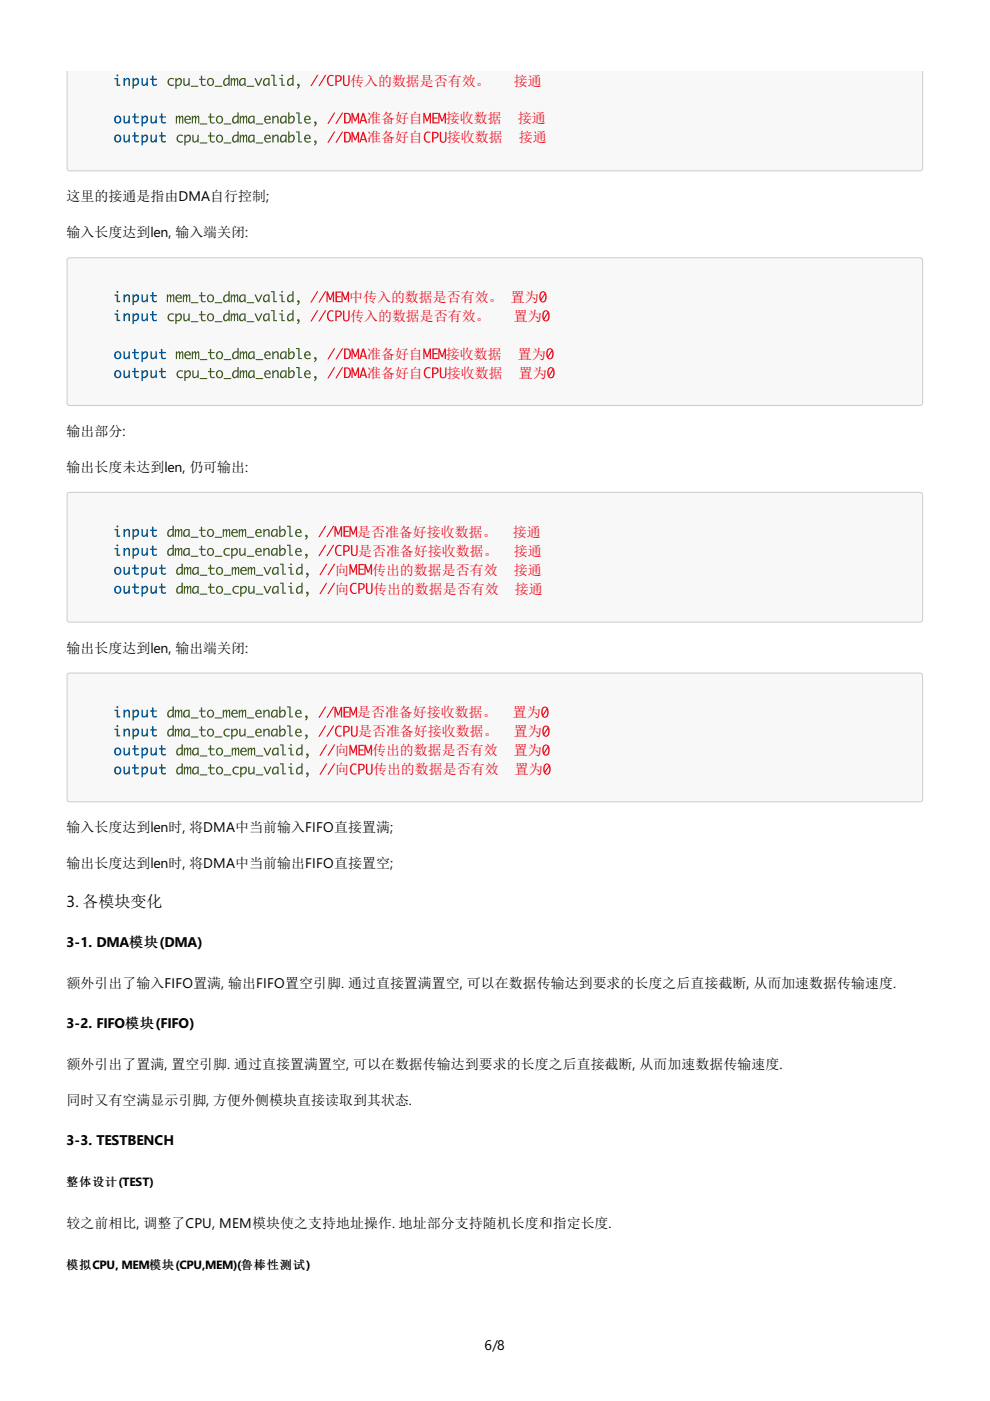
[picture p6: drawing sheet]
<svg xmlns="http://www.w3.org/2000/svg" width="210mm" height="297mm" viewBox="0 0 210 297" stroke-linecap="round" stroke-linejoin="round" font-family="sans-serif">
<defs><g id="words">
<text font-size="3.4" x="14.1" y="192.3">3. 各模块变化</text>
<g font-size="3" fill="#e60415">
<text x="74.2" y="18.2">传入的数据是否有效。</text>
<text x="108.9" y="18.2">接通</text>
<text x="77.8" y="26.2">准备好自</text>
<text x="94.5" y="26.2">接收数据</text>
<text x="109.8" y="26.2">接通</text>
<text x="77.8" y="30.2">准备好自</text>
<text x="94.8" y="30.2">接收数据</text>
<text x="110" y="30.2">接通</text>
<text x="74" y="64.1">中传入的数据是否有效。 置为</text>
<text x="74.2" y="68.1">传入的数据是否有效。</text>
<text x="108.9" y="68.1">置为</text>
<text x="77.8" y="76.1">准备好自</text>
<text x="94.5" y="76.1">接收数据</text>
<text x="109.8" y="76.1">置为</text>
<text x="77.8" y="80.2">准备好自</text>
<text x="94.8" y="80.2">接收数据</text>
<text x="110" y="80.2">置为</text>
<text x="75.7" y="113.8">是否准备好接收数据。</text>
<text x="108.7" y="113.8">接通</text>
<text x="75.9" y="117.8">是否准备好接收数据。</text>
<text x="108.9" y="117.8">接通</text>
<text x="71" y="121.8">向</text>
<text x="71" y="125.9">向</text>
<text x="78.9" y="121.8">传出的数据是否有效</text>
<text x="79.1" y="125.9">传出的数据是否有效</text>
<text x="108.9" y="121.8">接通</text>
<text x="109.1" y="125.9">接通</text>
<text x="75.7" y="152.1">是否准备好接收数据。</text>
<text x="108.7" y="152.1">置为</text>
<text x="71" y="160.2">向</text>
<text x="75.9" y="156.1">是否准备好接收数据。</text>
<text x="78.9" y="160.2">传出的数据是否有效</text>
<text x="108.9" y="156.1">置为</text>
<text x="108.9" y="160.2">置为</text>
<text x="71" y="164.2">向</text>
<text x="79.1" y="164.2">传出的数据是否有效</text>
<text x="109.1" y="164.2">置为</text>
</g>
<g font-size="3">
<text x="14.1" y="42.7">这里的接通是指由DMA自行控制;</text>
<text x="14.1" y="50.3">输入长度达到len, 输入端关闭:</text>
<text x="14.1" y="92.4">输出部分:</text>
<text x="14.1" y="100">输出长度未达到len, 仍可输出:</text>
<text x="14.1" y="138.4">输出长度达到len, 输出端关闭:</text>
<text x="14.1" y="176.5">输入长度达到len时, 将DMA中当前输入FIFO直接置满;</text>
<text x="14.1" y="184.1">输出长度达到len时, 将DMA中当前输出FIFO直接置空;</text>
<text x="14.1" y="200.8">3-1. DMA模块(DMA)</text>
<text x="14.1" y="209.5">额外引出了输入FIFO置满, 输出FIFO置空引脚. 通过直接置满置空, 可以在数据传输达到要求的长度之后直接截断, 从而加速数据传输速度.</text>
<text x="14.1" y="217.9">3-2. FIFO模块(FIFO)</text>
<text x="14.1" y="226.6">额外引出了置满, 置空引脚. 通过直接置满置空, 可以在数据传输达到要求的长度之后直接截断, 从而加速数据传输速度.</text>
<text x="14.1" y="234.2">同时又有空满显示引脚, 方便外侧模块直接读取到其状态.</text>
<text x="14.1" y="242.7">3-3. TESTBENCH</text>
<text x="14.1" y="260.3">较之前相比, 调整了CPU, MEM模块使之支持地址操作. 地址部分支持随机长度和指定长度.</text>
<text x="102.7" y="286.3">6/8</text>
</g>
<g font-size="2.5">
<text x="14.1" y="251.4">整体设计(TEST)</text>
<text x="14.1" y="269">模拟CPU, MEM模块(CPU,MEM)(鲁棒性测试)</text>
</g>
</g></defs>
<path d="M14.1 15.1h181.6v20.6a.64 .64 0 0 1-.6 .6h-180.4a.64 .64 0 0 1-.6-.6zM14.7 15.1h180.4v20.2l-.2 .3-.2 .1h-179.5l-.2-.1-.3-.3z" fill-rule="evenodd" fill="#ccc"/>
<path d="M14.3 15.1h181.2v20.6l-.2 .4h-.2h-180.4h-.2l-.2-.4z" fill-rule="evenodd" fill="#f8f8f8"/>
<path d="M14.3 54.7l.4-.2h180.4a.64 .64 0 0 1 .6 .7v30.2a.64 .64 0 0 1-.6 .7h-180.4a.64 .64 0 0 1-.6-.7v-30.2zM15 55.2h179.7h.2l.2 .4v29.4l-.2 .4h-.2h-179.5h-.2l-.3-.4v-29.4z" fill-rule="evenodd" fill="#ccc"/>
<path d="M14.5 54.8h180.6h.2l.2 .4v30.2l-.2 .4-.2 .1h-180.4l-.2-.1-.2-.4v-30.2z" fill-rule="evenodd" fill="#f8f8f8"/>
<path d="M14.3 104.5l.4-.2h180.4a.64 .64 0 0 1 .6 .6v26.5a.64 .64 0 0 1-.6 .6h-180.4a.64 .64 0 0 1-.6-.6v-26.5zM15 105l179.7-.1 .2 .1 .2 .3v25.7l-.2 .3-.2 .1h-179.5l-.2-.1-.3-.3v-25.7z" fill-rule="evenodd" fill="#ccc"/>
<path d="M14.5 104.6l180.6-.1 .2 .1 .2 .3v26.5l-.2 .3-.2 .1h-180.4l-.2-.1-.2-.3v-26.5z" fill-rule="evenodd" fill="#f8f8f8"/>
<path d="M14.3 142.8l.4-.2h180.4a.64 .64 0 0 1 .6 .6v26.3a.64 .64 0 0 1-.6 .6h-180.4a.64 .64 0 0 1-.6-.6v-26.3zM15 143.3l179.7-.1 .2 .1 .2 .4v25.4l-.2 .3-.2 .1h-179.5l-.2-.1-.3-.3v-25.4z" fill-rule="evenodd" fill="#ccc"/>
<path d="M14.5 142.9l180.6-.1 .2 .1 .2 .3v26.3l-.2 .3-.2 .1h-180.4l-.2-.1-.2-.3v-26.3z" fill-rule="evenodd" fill="#f8f8f8"/>
<path d="M24.3 16.5h.7v1.4h.5v.3h-.8v-1.4h-.4zM24.7 16a.2 .2 0 0 1 .4 0 .2 .2 0 0 1-.4 0zM26.2 16.5h.3v.4a.56 .56 0 0 1 .7-.4 .56 .56 0 0 1 .4 .8v.9h-.4v-1.3l-.2-.1-.5 .4v1h-.3zM28.1 16.5h.3v.4a.64 .64 0 0 1 .9-.3 .64 .64 0 0 1 .2 1 .85 .85 0 0 1-1.1 .6v.6h-.3zM28.6 16.9l-.2 .3v.7a.61 .61 0 0 0 .7-.3 .61 .61 0 0 0-.2-.8zM30 16.5h.3v1.3l.2 .1 .5-.4v-1h.4v1.7h-.4v-.4a.56 .56 0 0 1-.7 .4 .56 .56 0 0 1-.3-.7zM32.2 16h.3v.7h.7v.3h-.7v.6a.41 .41 0 0 0 .3 .4 .41 .41 0 0 0 .5-.2v.3a.66 .66 0 0 1-.7 .1 .66 .66 0 0 1-.4-.6v-.6h-.4v-.3h.4z" fill="#059"/>
<path d="M35.8 16.8l.7-.3 .4 .1v.3a.65 .65 0 0 0-.9 0 .65 .65 0 0 0 0 .9 .65 .65 0 0 0 .9 .1v.2a.89 .89 0 0 1-1.2-.2 .89 .89 0 0 1 .1-1.1zM37.2 16.6h.2v.3a.64 .64 0 0 1 1-.3 .64 .64 0 0 1 .1 1 .85 .85 0 0 1-1.1 .6v.6h-.2zM37.7 16.9l-.3 .4v.6a.65 .65 0 0 0 .8-.3 .65 .65 0 0 0-.2-.8zM38.9 16.6h.2l.1 1.2 .2 .2 .5-.5v-.9h.3v1.6h-.3v-.4a.57 .57 0 0 1-.7 .4 .57 .57 0 0 1-.3-.7zM40.5 18.2h1.5v.2h-1.5zM42.6 16.1h.3v.6h.7v.2h-.7v.7a.43 .43 0 0 0 .2 .4 .43 .43 0 0 0 .5-.1v.2a.65 .65 0 0 1-.7 .1 .65 .65 0 0 1-.3-.6v-.7h-.4v-.2h.4zM43.8 17.4a.85 .85 0 0 1 1.7 0 .85 .85 0 0 1-1.7 0zM44.3 16.9a.58 .58 0 0 0-.1 .8 .58 .58 0 0 0 .8 .1 .58 .58 0 0 0 .1-.7 .58 .58 0 0 0-.8-.2zM45.5 18.2h1.6v.2h-1.6zM48.4 15.9h.3v2.3h-.3v-.4a.64 .64 0 0 1-.9 .3 .64 .64 0 0 1-.2-.9 .85 .85 0 0 1 1.1-.6zM47.8 17a.49 .49 0 0 0-.3 .6 .49 .49 0 0 0 .7 .2l.2-.3v-.7h-.4zM48.9 16.6h.3v.3l.1-.2a.3 .3 0 0 1 .4-.2 .3 .3 0 0 1 .1 .5 .35 .35 0 0 1 .3-.4 .35 .35 0 0 1 .4 .1v1.5h-.2l-.1-1.4-.4 .5v.9h-.2l-.1-1.4-.3 .5v.9h-.3zM50.9 16.8l.4-.2h.8v1.6h-.2l-.1-.4a.64 .64 0 0 1-.9 .3 .64 .64 0 0 1-.2-.9zM51.1 17a.49 .49 0 0 0-.2 .6 .49 .49 0 0 0 .6 .2l.3-.3v-.7h-.4zM52.3 18.2h1.6v.2h-1.6zM54 16.6h.2l.6 1.3 .6-1.3h.2l-.7 1.6h-.2zM56 16.8l.4-.2h.8v1.6h-.3v-.4a.64 .64 0 0 1-.9 .3 .64 .64 0 0 1-.2-.9zM56.2 17a.49 .49 0 0 0-.2 .6 .49 .49 0 0 0 .6 .2l.3-.3v-.7h-.4zM57.5 15.9h.7v2.1h.5v.2h-.8v-2.1h-.4zM59.2 16.6h.7v1.4h.5v.2h-.7v-1.4h-.5zM59.6 16a.2 .2 0 0 1 .4 0 .2 .2 0 0 1-.4 0zM62 15.9h.3v2.3h-.3v-.4a.64 .64 0 0 1-.9 .3 .64 .64 0 0 1-.2-.9 .85 .85 0 0 1 1.1-.6zM61.3 17a.49 .49 0 0 0-.2 .6 .49 .49 0 0 0 .6 .2l.3-.3v-.7h-.4zM63.1 17.8a.44 .44 0 0 1 .5 .4 .44 .44 0 0 1-.3 .5l-.3 .1v-.2a.28 .28 0 0 0 .2-.2 .28 .28 0 0 0-.2-.3z" fill="#3e5915"/>
<path d="M67.2 15.9h.3l-1.4 2.4h-.3zM68.9 15.9h.3l-1.4 2.4h-.3zM69.6 16.1l.8-.2 .3 .1v.2a.83 .83 0 0 0-1 .2 .83 .83 0 0 0 0 1 .65 .65 0 0 0 .3 .6 .65 .65 0 0 0 .7-.1v.3a1.08 1.08 0 0 1-1.2-.3 1.08 1.08 0 0 1-.1-1.3zM71.1 15.9h.6a.76 .76 0 0 1 .8 .9 .76 .76 0 0 1-1.1 .6v.8h-.3zM71.4 16.2v.9a.55 .55 0 0 0 .8-.4 .55 .55 0 0 0-.8-.5zM72.7 15.9h.3v1.5a.47 .47 0 0 0 .5 .6 .47 .47 0 0 0 .4-.7v-1.4h.2v1.5a.72 .72 0 0 1-.7 .9 .72 .72 0 0 1-.7-.9z" fill="#e60415"/>
<path d="M24.1 25.4a.85 .85 0 0 1 1.7 0 .85 .85 0 0 1-1.7 0zM24.6 24.9a.51 .51 0 0 0 0 .8 .51 .51 0 0 0 .7 0 .52 .52 0 0 0 0-.7 .52 .52 0 0 0-.7-.1zM26.2 24.5h.3v1.3l.2 .1 .5-.4v-1h.3v1.7h-.3v-.4a.56 .56 0 0 1-.7 .4 .56 .56 0 0 1-.3-.8zM28.4 24h.3v.7h.7v.2h-.7v.6a.41 .41 0 0 0 .3 .5 .41 .41 0 0 0 .5-.2v.3a.66 .66 0 0 1-.7 .1 .66 .66 0 0 1-.4-.6v-.7h-.4v-.2h.4zM30 24.5h.3v.4a.64 .64 0 0 1 .9-.3 .64 .64 0 0 1 .2 1 .85 .85 0 0 1-1.1 .6v.6h-.3zM30.6 24.9l-.3 .3v.7a.61 .61 0 0 0 .7-.3 .61 .61 0 0 0-.2-.8zM31.9 24.5h.3v1.3l.2 .1 .5-.4v-1h.4v1.7h-.4v-.4a.56 .56 0 0 1-.7 .4 .56 .56 0 0 1-.3-.8zM34.1 24h.3v.7h.7v.2h-.7v.6a.41 .41 0 0 0 .3 .5 .41 .41 0 0 0 .5-.2v.3a.66 .66 0 0 1-.7 .1 .66 .66 0 0 1-.4-.6v-.7h-.4v-.2h.4z" fill="#059"/>
<path d="M37.3 24.6h.2v.3l.1-.2a.3 .3 0 0 1 .4-.2 .3 .3 0 0 1 .2 .5 .35 .35 0 0 1 .2-.4 .35 .35 0 0 1 .4 .1l.1 1.5h-.3l-.1-1.4-.3 .5v.9h-.2l-.2-1.4-.3 .4v1h-.2zM39.3 24.8a.69 .69 0 0 1 .8-.2 .69 .69 0 0 1 .4 .8h-1.1a.62 .62 0 0 0 .4 .6 .62 .62 0 0 0 .6-.2 .56 .56 0 0 1-.8 .4 .9 .9 0 0 1-.3-1.4zM39.5 24.9l-.1 .3h.8l-.2-.4zM40.7 24.6h.2v.3l.1-.2a.3 .3 0 0 1 .4-.2 .3 .3 0 0 1 .2 .5 .35 .35 0 0 1 .2-.4 .35 .35 0 0 1 .4 .1v1.5h-.2l-.1-1.4-.3 .5v.9h-.3l-.1-1.4-.3 .4v1h-.2zM42.4 26.2h1.5v.2h-1.5zM44.5 24h.3v.7h.7v.2h-.7v.7a.43 .43 0 0 0 .2 .4 .43 .43 0 0 0 .5-.1v.2a.65 .65 0 0 1-.7 .1 .65 .65 0 0 1-.3-.6v-.7h-.4v-.2h.4zM45.7 25.4a.85 .85 0 0 1 1.7 0 .85 .85 0 0 1-1.7 0zM46.2 24.9a.58 .58 0 0 0-.1 .8 .58 .58 0 0 0 .8 .1 .58 .58 0 0 0 .1-.7 .58 .58 0 0 0-.8-.2zM47.4 26.2h1.6v.2h-1.6zM50.3 23.8h.3v2.4h-.3v-.4a.64 .64 0 0 1-.9 .3 .64 .64 0 0 1-.2-.9 .85 .85 0 0 1 1.1-.6zM49.7 25a.49 .49 0 0 0-.2 .6 .49 .49 0 0 0 .6 .2l.2-.3v-.7h-.4zM50.8 24.6h.3v.3l.1-.2a.3 .3 0 0 1 .4-.2 .3 .3 0 0 1 .1 .5 .35 .35 0 0 1 .3-.4 .35 .35 0 0 1 .4 .1v1.5h-.2l-.1-1.4-.4 .5v.9h-.2l-.1-1.4-.3 .4v1h-.3zM52.9 24.8l.3-.2h.8v1.6h-.2l-.1-.4a.64 .64 0 0 1-.9 .3 .64 .64 0 0 1-.2-.9zM53 25a.49 .49 0 0 0-.2 .6 .49 .49 0 0 0 .6 .2l.3-.3v-.7h-.4zM54.2 26.2h1.6v.2h-1.6zM56.2 24.8a.69 .69 0 0 1 .9-.2 .69 .69 0 0 1 .3 .8h-1.1a.62 .62 0 0 0 .4 .6 .62 .62 0 0 0 .7-.2 .56 .56 0 0 1-.8 .4 .9 .9 0 0 1-.4-1.4zM56.5 24.9l-.2 .3h.8l-.2-.4zM57.7 24.6h.3v.3a.57 .57 0 0 1 .7-.4 .57 .57 0 0 1 .4 .8v.9h-.3v-1.3l-.2-.1-.3 .1-.3 .3v1h-.3zM59.6 24.8l.4-.2h.8v1.6h-.3v-.4a.64 .64 0 0 1-.9 .3 .64 .64 0 0 1-.2-.9zM59.8 25a.49 .49 0 0 0-.2 .6 .49 .49 0 0 0 .6 .2l.3-.3v-.7h-.4zM61.1 23.8h.3v1.1a.64 .64 0 0 1 .9-.3 .64 .64 0 0 1 .2 1 1.05 1.05 0 0 1-1.4 .6zM61.6 24.9l-.2 .3v.7a.65 .65 0 0 0 .8-.3 .65 .65 0 0 0-.3-.8zM62.8 23.8h.7v2.2h.5v.2h-.8v-2.1h-.4zM64.7 24.8a.69 .69 0 0 1 .8-.2 .69 .69 0 0 1 .4 .8h-1.1a.62 .62 0 0 0 .4 .6 .62 .62 0 0 0 .6-.2 .56 .56 0 0 1-.8 .4 .9 .9 0 0 1-.3-1.4zM64.9 24.9l-.1 .3h.8l-.2-.4zM66.7 25.8a.44 .44 0 0 1 .5 .4 .44 .44 0 0 1-.3 .5l-.3 .1v-.2a.28 .28 0 0 0 .2-.2 .28 .28 0 0 0-.2-.3z" fill="#3e5915"/>
<g fill="#e60415">
<path d="M70.8 23.9h.3l-1.4 2.3h-.3zM72.5 23.9h.3l-1.4 2.3h-.3zM73 23.9a1.15 1.15 0 0 1 1.3 .4 1.15 1.15 0 0 1 0 1.3l-.4 .5-.9 .1zM73.3 24.2v1.7a.9 .9 0 0 0 .8-.4 .9 .9 0 0 0-.1-1l-.1-.3zM74.5 23.9h.3l.5 1.5 .5-1.5h.3v2.3h-.2v-1.7l-.4 1.2h-.3l-.5-1.2 .1 1.7h-.3zM76.9 23.9h.3l.7 2.3h-.3l-.2-.5h-.8l-.1 .5h-.3zM77 24.4l-.3 1.1h.6z"/>
<path d="M89.8 23.9h.3l.5 1.5 .5-1.5h.3v2.3h-.3v-1.7l-.4 1.2h-.3l-.4-1.2v1.7h-.2zM91.7 23.9h1.2v.3h-.9v.7h.8v.2h-.8v.8h.9v.3h-1.2zM92.9 23.9h.3l.5 1.5 .6-1.5h.2v2.3h-.2v-1.7l-.4 1.2h-.3l-.4-1.2v1.7h-.3z"/>
</g>
<path d="M24.1 29.4a.85 .85 0 0 1 1.7 0 .85 .85 0 0 1-1.7 0zM24.6 28.9a.51 .51 0 0 0 0 .8 .51 .51 0 0 0 .7 0 .52 .52 0 0 0 0-.7 .52 .52 0 0 0-.7-.1zM26.2 28.6h.3v1.2l.2 .1 .5-.4v-.9h.3v1.6h-.3v-.4a.56 .56 0 0 1-.7 .4 .56 .56 0 0 1-.3-.7zM28.4 28h.3v.7h.7v.3h-.7v.6a.41 .41 0 0 0 .3 .4 .41 .41 0 0 0 .5-.2v.3a.66 .66 0 0 1-.7 .1 .66 .66 0 0 1-.4-.6v-.6h-.4v-.3h.4zM30 28.6h.3v.3a.64 .64 0 0 1 .9-.3 .64 .64 0 0 1 .2 1 .85 .85 0 0 1-1.1 .6v.6h-.3zM30.6 28.9l-.3 .4v.6a.61 .61 0 0 0 .7-.3 .61 .61 0 0 0-.2-.8zM31.9 28.6h.3v1.2l.2 .1 .5-.4v-.9h.4v1.6h-.4v-.4a.56 .56 0 0 1-.7 .4 .56 .56 0 0 1-.3-.7zM34.1 28h.3v.7h.7v.3h-.7v.6a.41 .41 0 0 0 .3 .4 .41 .41 0 0 0 .5-.2v.3a.66 .66 0 0 1-.7 .1 .66 .66 0 0 1-.4-.6v-.6h-.4v-.3h.4z" fill="#059"/>
<path d="M37.7 28.8l.7-.3 .4 .1v.3a.65 .65 0 0 0-.9 0 .65 .65 0 0 0 0 .9 .65 .65 0 0 0 .9 .1v.3a.89 .89 0 0 1-1.2-.2 .89 .89 0 0 1 .1-1.2zM39.1 28.6h.2v.3a.64 .64 0 0 1 1-.3 .64 .64 0 0 1 .1 1 .85 .85 0 0 1-1.1 .6v.6h-.2zM39.6 28.9l-.3 .4v.7a.65 .65 0 0 0 .8-.4 .65 .65 0 0 0-.2-.8zM40.8 28.6h.2l.1 1.2 .2 .2 .6-.5v-.9h.2v1.6h-.2v-.4a.57 .57 0 0 1-.8 .4 .57 .57 0 0 1-.3-.7zM42.4 30.2h1.5v.2h-1.5zM44.5 28.1h.3v.6h.7v.2h-.7v.7a.43 .43 0 0 0 .2 .4 .43 .43 0 0 0 .5-.1v.2a.65 .65 0 0 1-.7 .1 .65 .65 0 0 1-.3-.6v-.7h-.4v-.2h.4zM45.7 29.4a.85 .85 0 0 1 1.7 0 .85 .85 0 0 1-1.7 0zM46.2 28.9a.58 .58 0 0 0-.1 .8 .58 .58 0 0 0 .8 .2 .58 .58 0 0 0 .1-.8 .58 .58 0 0 0-.8-.2zM47.4 30.2h1.6v.2h-1.6zM50.3 27.9h.3v2.3h-.3v-.4a.64 .64 0 0 1-.9 .3 .64 .64 0 0 1-.2-.9 .85 .85 0 0 1 1.1-.6zM49.7 29a.49 .49 0 0 0-.2 .6 .49 .49 0 0 0 .6 .3l.2-.4v-.7h-.4zM50.8 28.6h.3v.4l.1-.2a.3 .3 0 0 1 .4-.2 .3 .3 0 0 1 .1 .4 .35 .35 0 0 1 .3-.4 .35 .35 0 0 1 .4 .2v1.4h-.2l-.1-1.4-.4 .5v.9h-.2l-.1-1.4-.3 .5v.9h-.3zM52.9 28.8l.3-.2h.8v1.6h-.2l-.1-.4a.64 .64 0 0 1-.9 .3 .64 .64 0 0 1-.2-.9zM53 29a.49 .49 0 0 0-.2 .6 .49 .49 0 0 0 .6 .3l.3-.4v-.7h-.4zM54.2 30.2h1.6v.2h-1.6zM56.2 28.8a.69 .69 0 0 1 .9-.2 .69 .69 0 0 1 .3 .8h-1.1a.62 .62 0 0 0 .4 .6 .62 .62 0 0 0 .7-.2 .56 .56 0 0 1-.8 .4 .9 .9 0 0 1-.4-1.4zM56.5 28.9l-.2 .3h.8l-.2-.4zM57.7 28.6h.3v.3a.57 .57 0 0 1 .7-.3 .57 .57 0 0 1 .4 .7v.9h-.3v-1.2l-.2-.2-.3 .1-.3 .4v.9h-.3zM59.6 28.8l.4-.2h.8v1.6h-.3v-.4a.64 .64 0 0 1-.9 .3 .64 .64 0 0 1-.2-.9zM59.8 29a.49 .49 0 0 0-.2 .6 .49 .49 0 0 0 .6 .3l.3-.4v-.7h-.4zM61.1 27.9h.3v1a.64 .64 0 0 1 .9-.3 .64 .64 0 0 1 .2 1 1.05 1.05 0 0 1-1.4 .6zM61.6 28.9l-.2 .4v.7a.65 .65 0 0 0 .8-.4 .65 .65 0 0 0-.3-.8zM62.8 27.9h.7v2.1h.5v.2h-.8v-2.1h-.4zM64.7 28.8a.69 .69 0 0 1 .8-.2 .69 .69 0 0 1 .4 .8h-1.1a.62 .62 0 0 0 .4 .6 .62 .62 0 0 0 .6-.2 .56 .56 0 0 1-.8 .4 .9 .9 0 0 1-.3-1.4zM64.9 28.9l-.1 .3h.8l-.2-.4zM66.7 29.8a.44 .44 0 0 1 .5 .4 .44 .44 0 0 1-.3 .5l-.3 .1v-.2a.28 .28 0 0 0 .2-.2 .28 .28 0 0 0-.2-.3z" fill="#3e5915"/>
<g fill="#e60415">
<path d="M70.8 27.9h.3l-1.4 2.4h-.3zM72.5 27.9h.3l-1.4 2.4h-.3zM73 28a1.15 1.15 0 0 1 1.3 .3 1.15 1.15 0 0 1 0 1.4l-.4 .4-.9 .1zM73.3 28.2v1.8a.9 .9 0 0 0 .8-.5 .9 .9 0 0 0-.1-1l-.1-.2zM74.5 28h.3l.5 1.4 .5-1.4h.3v2.2h-.2v-1.6l-.4 1.1h-.3l-.5-1.1 .1 1.6h-.3zM76.9 28h.3l.7 2.2h-.3l-.2-.5h-.8l-.1 .5h-.3zM77 28.4l-.3 1.1h.6z"/>
<path d="M90.2 28.1l.7-.2 .4 .1v.2a.83 .83 0 0 0-1 .2 .83 .83 0 0 0-.1 1 .65 .65 0 0 0 .4 .6 .65 .65 0 0 0 .7-.1v.3a1.08 1.08 0 0 1-1.3-.3 1.08 1.08 0 0 1-.1-1.3zM91.6 28h.6a.76 .76 0 0 1 .8 .8 .76 .76 0 0 1-1.1 .6v.8h-.3zM91.9 28.2v1a.55 .55 0 0 0 .8-.5 .55 .55 0 0 0-.8-.5zM93.2 28h.3v1.4a.47 .47 0 0 0 .6 .6 .47 .47 0 0 0 .3-.7v-1.3h.3v1.4a.72 .72 0 0 1-.8 .9 .72 .72 0 0 1-.7-.9z"/>
</g>
<path d="M24.3 62.4h.7v1.4h.5v.3h-.8v-1.4h-.4zM24.7 61.9a.2 .2 0 0 1 .4 0 .2 .2 0 0 1-.4 0zM26.2 62.4h.3v.4a.56 .56 0 0 1 .7-.4 .56 .56 0 0 1 .4 .7v1h-.4v-1.3l-.2-.1-.5 .4v1h-.3zM28.1 62.4h.3v.4a.64 .64 0 0 1 .9-.3 .64 .64 0 0 1 .2 .9 .85 .85 0 0 1-1.1 .7v.6h-.3zM28.6 62.8l-.2 .3v.7a.61 .61 0 0 0 .7-.3 .61 .61 0 0 0-.2-.8zM30 62.4h.3v1.3l.2 .1 .5-.4v-1h.4v1.7h-.4v-.4a.56 .56 0 0 1-.7 .4 .56 .56 0 0 1-.3-.8zM32.2 61.9h.3v.7h.7v.2h-.7v.6a.41 .41 0 0 0 .3 .5 .41 .41 0 0 0 .5-.2v.3a.66 .66 0 0 1-.7 .1 .66 .66 0 0 1-.4-.7v-.6h-.4v-.2h.4z" fill="#059"/>
<path d="M35.4 62.4h.2v.4l.1-.2a.3 .3 0 0 1 .4-.2 .3 .3 0 0 1 .2 .4 .35 .35 0 0 1 .2-.3 .35 .35 0 0 1 .4 .1l.1 1.5h-.3l-.1-1.4-.3 .5v.9h-.2l-.2-1.4-.3 .4v1h-.2zM37.4 62.7a.69 .69 0 0 1 .8-.2 .69 .69 0 0 1 .4 .8h-1.2a.62 .62 0 0 0 .4 .6 .62 .62 0 0 0 .7-.2 .56 .56 0 0 1-.8 .4 .9 .9 0 0 1-.3-1.4zM37.6 62.7l-.1 .4h.8l-.2-.4zM38.8 62.4h.2v.4l.1-.2a.3 .3 0 0 1 .4-.2 .3 .3 0 0 1 .2 .4 .35 .35 0 0 1 .2-.3 .35 .35 0 0 1 .4 .1v1.5h-.2l-.1-1.4-.3 .5v.9h-.3l-.1-1.4-.3 .4v1h-.2zM40.5 64.1h1.5v.2h-1.5zM42.6 61.9h.3v.7h.7v.2h-.7v.7a.43 .43 0 0 0 .2 .4 .43 .43 0 0 0 .5-.1v.2a.65 .65 0 0 1-.7 .1 .65 .65 0 0 1-.3-.6v-.7h-.4v-.2h.4zM43.8 63.3a.85 .85 0 0 1 1.7 0 .85 .85 0 0 1-1.7 0zM44.3 62.8a.58 .58 0 0 0-.1 .8 .58 .58 0 0 0 .8 .1 .58 .58 0 0 0 .1-.8 .58 .58 0 0 0-.8-.1zM45.5 64.1h1.6v.2h-1.6zM48.4 61.7h.3v2.4h-.3v-.4a.64 .64 0 0 1-.9 .3 .64 .64 0 0 1-.2-.9 .85 .85 0 0 1 1.1-.7zM47.8 62.8a.49 .49 0 0 0-.3 .7 .49 .49 0 0 0 .7 .2l.2-.3v-.7h-.4zM48.9 62.4h.3v.4l.1-.2a.3 .3 0 0 1 .4-.2 .3 .3 0 0 1 .1 .4 .35 .35 0 0 1 .3-.3 .35 .35 0 0 1 .4 .1v1.5h-.2l-.1-1.4-.4 .5v.9h-.2l-.1-1.4-.3 .4v1h-.3zM50.9 62.6l.4-.2h.8v1.7h-.2l-.1-.4a.64 .64 0 0 1-.9 .3 .64 .64 0 0 1-.2-.9zM51.1 62.8a.49 .49 0 0 0-.2 .7 .49 .49 0 0 0 .6 .2l.3-.3v-.7h-.4zM52.3 64.1h1.6v.2h-1.6zM54 62.4h.2l.6 1.3 .6-1.3h.2l-.7 1.7h-.2zM56 62.6l.4-.2h.8v1.7h-.3v-.4a.64 .64 0 0 1-.9 .3 .64 .64 0 0 1-.2-.9zM56.2 62.8a.49 .49 0 0 0-.2 .7 .49 .49 0 0 0 .6 .2l.3-.3v-.7h-.4zM57.5 61.7h.7v2.1h.5v.3h-.8v-2.1h-.4zM59.2 62.4h.7v1.4h.5v.3h-.7v-1.4h-.5zM59.6 61.9a.2 .2 0 0 1 .4 0 .2 .2 0 0 1-.4 0zM62 61.7h.3v2.4h-.3v-.4a.64 .64 0 0 1-.9 .3 .64 .64 0 0 1-.2-.9 .85 .85 0 0 1 1.1-.7zM61.3 62.8a.49 .49 0 0 0-.2 .7 .49 .49 0 0 0 .6 .2l.3-.3v-.7h-.4zM63.1 63.7a.44 .44 0 0 1 .5 .3 .44 .44 0 0 1-.3 .6l-.3 .1v-.2a.28 .28 0 0 0 .2-.3 .28 .28 0 0 0-.2-.2z" fill="#3e5915"/>
<g fill="#e60415">
<path d="M67.2 61.8h.3l-1.4 2.3h-.3zM68.9 61.8h.3l-1.4 2.3h-.3zM69.2 61.8h.3l.5 1.5 .6-1.5h.2v2.3h-.2v-1.7l-.4 1.2h-.3l-.4-1.2v1.7h-.3zM71.1 61.8h1.2v.2h-.9v.8h.8v.2h-.8v.8h.9v.3h-1.2zM72.4 61.8h.3l.5 1.5 .5-1.5h.3v2.3h-.3l.1-1.7-.5 1.2h-.3l-.4-1.2v1.7h-.2z"/>
<path d="M114.7 61.9a.85 .85 0 0 1 1 .1 .85 .85 0 0 1 .2 .9 .82 .82 0 0 1-.3 1.1 .82 .82 0 0 1-1.1-.2l-.1-1.2zM114.8 62.1l-.2 .6 .1 .7 .8-1.2-.3-.2zM115.6 62.5l-.8 1.2a.42 .42 0 0 0 .5 .2 .42 .42 0 0 0 .3-.5z"/>
</g>
<path d="M24.3 66.4h.7v1.4h.5v.3h-.8v-1.4h-.4zM24.7 65.9a.2 .2 0 0 1 .4 0 .2 .2 0 0 1-.4 0zM26.2 66.4h.3v.4a.56 .56 0 0 1 .7-.4 .56 .56 0 0 1 .4 .8v.9h-.4v-1.3l-.2-.1-.5 .4v1h-.3zM28.1 66.4h.3v.4a.64 .64 0 0 1 .9-.3 .64 .64 0 0 1 .2 1 .85 .85 0 0 1-1.1 .6v.6h-.3zM28.6 66.8l-.2 .3v.7a.61 .61 0 0 0 .7-.3 .61 .61 0 0 0-.2-.8zM30 66.4h.3v1.3l.2 .1 .5-.4v-1h.4v1.7h-.4v-.4a.56 .56 0 0 1-.7 .4 .56 .56 0 0 1-.3-.7zM32.2 65.9h.3v.7h.7v.3h-.7v.6a.41 .41 0 0 0 .3 .4 .41 .41 0 0 0 .5-.2v.3a.66 .66 0 0 1-.7 .1 .66 .66 0 0 1-.4-.6v-.6h-.4v-.3h.4z" fill="#059"/>
<path d="M35.8 66.7l.7-.3 .4 .1v.3a.65 .65 0 0 0-.9 0 .65 .65 0 0 0 0 .9 .65 .65 0 0 0 .9 .1v.2a.89 .89 0 0 1-1.2-.2 .89 .89 0 0 1 .1-1.1zM37.2 66.5h.2v.3a.64 .64 0 0 1 1-.3 .64 .64 0 0 1 .1 1 .85 .85 0 0 1-1.1 .6v.6h-.2zM37.7 66.8l-.3 .4v.6a.65 .65 0 0 0 .8-.3 .65 .65 0 0 0-.2-.8zM38.9 66.5h.2l.1 1.2 .2 .2 .5-.5v-.9h.3v1.6h-.3v-.4a.57 .57 0 0 1-.7 .4 .57 .57 0 0 1-.3-.7zM40.5 68.1h1.5v.2h-1.5zM42.6 66h.3v.6h.7v.2h-.7v.7a.43 .43 0 0 0 .2 .4 .43 .43 0 0 0 .5-.1v.2a.65 .65 0 0 1-.7 .1 .65 .65 0 0 1-.3-.6v-.7h-.4v-.2h.4zM43.8 67.3a.85 .85 0 0 1 1.7 0 .85 .85 0 0 1-1.7 0zM44.3 66.8a.58 .58 0 0 0-.1 .8 .58 .58 0 0 0 .8 .1 .58 .58 0 0 0 .1-.7 .58 .58 0 0 0-.8-.2zM45.5 68.1h1.6v.2h-1.6zM48.4 65.8h.3v2.3h-.3v-.4a.64 .64 0 0 1-.9 .3 .64 .64 0 0 1-.2-.9 .85 .85 0 0 1 1.1-.6zM47.8 66.9a.49 .49 0 0 0-.3 .6 .49 .49 0 0 0 .7 .2l.2-.3v-.7h-.4zM48.9 66.5h.3v.3l.1-.2a.3 .3 0 0 1 .4-.2 .3 .3 0 0 1 .1 .5 .35 .35 0 0 1 .3-.4 .35 .35 0 0 1 .4 .1v1.5h-.2l-.1-1.4-.4 .5v.9h-.2l-.1-1.4-.3 .5v.9h-.3zM50.9 66.7l.4-.2h.8v1.6h-.2l-.1-.4a.64 .64 0 0 1-.9 .3 .64 .64 0 0 1-.2-.9zM51.1 66.9a.49 .49 0 0 0-.2 .6 .49 .49 0 0 0 .6 .2l.3-.3v-.7h-.4zM52.3 68.1h1.6v.2h-1.6zM54 66.5h.2l.6 1.3 .6-1.3h.2l-.7 1.6h-.2zM56 66.7l.4-.2h.8v1.6h-.3v-.4a.64 .64 0 0 1-.9 .3 .64 .64 0 0 1-.2-.9zM56.2 66.9a.49 .49 0 0 0-.2 .6 .49 .49 0 0 0 .6 .2l.3-.3v-.7h-.4zM57.5 65.8h.7v2.1h.5v.2h-.8v-2.1h-.4zM59.2 66.5h.7v1.4h.5v.2h-.7v-1.4h-.5zM59.6 65.9a.2 .2 0 0 1 .4 0 .2 .2 0 0 1-.4 0zM62 65.8h.3v2.3h-.3v-.4a.64 .64 0 0 1-.9 .3 .64 .64 0 0 1-.2-.9 .85 .85 0 0 1 1.1-.6zM61.3 66.9a.49 .49 0 0 0-.2 .6 .49 .49 0 0 0 .6 .2l.3-.3v-.7h-.4zM63.1 67.7a.44 .44 0 0 1 .5 .4 .44 .44 0 0 1-.3 .5l-.3 .1v-.2a.28 .28 0 0 0 .2-.2 .28 .28 0 0 0-.2-.3z" fill="#3e5915"/>
<g fill="#e60415">
<path d="M67.2 65.8h.3l-1.4 2.4h-.3zM68.9 65.8h.3l-1.4 2.4h-.3zM69.6 66l.8-.2 .3 .1v.2a.83 .83 0 0 0-1 .2 .83 .83 0 0 0 0 1 .65 .65 0 0 0 .3 .6 .65 .65 0 0 0 .7-.1v.3a1.08 1.08 0 0 1-1.2-.3 1.08 1.08 0 0 1-.1-1.3zM71.1 65.8h.6a.76 .76 0 0 1 .8 .9 .76 .76 0 0 1-1.1 .6v.8h-.3zM71.4 66.1v.9a.55 .55 0 0 0 .8-.4 .55 .55 0 0 0-.8-.5zM72.7 65.8h.3v1.5a.47 .47 0 0 0 .5 .6 .47 .47 0 0 0 .4-.7v-1.4h.2v1.5a.72 .72 0 0 1-.7 .9 .72 .72 0 0 1-.7-.9z"/>
<path d="M115.3 65.9a.85 .85 0 0 1 1 .1 .85 .85 0 0 1 .2 1 .82 .82 0 0 1-.3 1 .82 .82 0 0 1-1-.2l-.2-1.2zM115.5 66.1l-.2 .6v.7l.8-1.2-.3-.2zM116.2 66.5l-.8 1.2a.42 .42 0 0 0 .5 .2 .42 .42 0 0 0 .3-.5z"/>
</g>
<path d="M24.1 75.3a.85 .85 0 0 1 1.7 0 .85 .85 0 0 1-1.7 0zM24.6 74.9a.51 .51 0 0 0 0 .7 .51 .51 0 0 0 .7 0 .52 .52 0 0 0 0-.6 .52 .52 0 0 0-.7-.1zM26.2 74.5h.3v1.2l.2 .2 .5-.5v-.9h.3v1.6h-.3v-.3a.56 .56 0 0 1-.7 .3 .56 .56 0 0 1-.3-.7zM28.4 74h.3v.6h.7v.3h-.7v.6a.41 .41 0 0 0 .3 .4 .41 .41 0 0 0 .5-.1v.3a.66 .66 0 0 1-.7 0 .66 .66 0 0 1-.4-.6v-.6h-.4v-.3h.4zM30 74.5h.3v.3a.64 .64 0 0 1 .9-.2 .64 .64 0 0 1 .2 .9 .85 .85 0 0 1-1.1 .6v.6h-.3zM30.6 74.9l-.3 .3v.6a.61 .61 0 0 0 .7-.3 .61 .61 0 0 0-.2-.7zM31.9 74.5h.3v1.2l.2 .2 .5-.5v-.9h.4v1.6h-.4v-.3a.56 .56 0 0 1-.7 .3 .56 .56 0 0 1-.3-.7zM34.1 74h.3v.6h.7v.3h-.7v.6a.41 .41 0 0 0 .3 .4 .41 .41 0 0 0 .5-.1v.3a.66 .66 0 0 1-.7 0 .66 .66 0 0 1-.4-.6v-.6h-.4v-.3h.4z" fill="#059"/>
<path d="M37.3 74.5h.2v.4l.1-.2a.3 .3 0 0 1 .4-.2 .3 .3 0 0 1 .2 .4 .35 .35 0 0 1 .2-.4 .35 .35 0 0 1 .4 .2l.1 1.4h-.3l-.1-1.4-.3 .5v.9h-.2l-.2-1.4-.3 .5v.9h-.2zM39.3 74.7a.69 .69 0 0 1 .8-.2 .69 .69 0 0 1 .4 .9h-1.1a.62 .62 0 0 0 .4 .6 .62 .62 0 0 0 .6-.2 .56 .56 0 0 1-.8 .3 .9 .9 0 0 1-.3-1.4zM39.5 74.8l-.1 .4h.8l-.2-.5zM40.7 74.5h.2v.4l.1-.2a.3 .3 0 0 1 .4-.2 .3 .3 0 0 1 .2 .4 .35 .35 0 0 1 .2-.4 .35 .35 0 0 1 .4 .2v1.4h-.2l-.1-1.4-.3 .5v.9h-.3l-.1-1.4-.3 .5v.9h-.2zM42.4 76.1h1.5v.3h-1.5zM44.5 74h.3v.6h.7v.3h-.7v.6a.43 .43 0 0 0 .2 .5 .43 .43 0 0 0 .5-.2v.3a.65 .65 0 0 1-.7 0 .65 .65 0 0 1-.3-.6v-.6h-.4v-.3h.4zM45.7 75.4a.85 .85 0 0 1 1.7 0 .85 .85 0 0 1-1.7 0zM46.2 74.9a.58 .58 0 0 0-.1 .7 .58 .58 0 0 0 .8 .2 .58 .58 0 0 0 .1-.8 .58 .58 0 0 0-.8-.1zM47.4 76.1h1.6v.3h-1.6zM50.3 73.8h.3v2.3h-.3v-.3a.64 .64 0 0 1-.9 .3 .64 .64 0 0 1-.2-1 .85 .85 0 0 1 1.1-.6zM49.7 74.9a.49 .49 0 0 0-.2 .6 .49 .49 0 0 0 .6 .3l.2-.4v-.6l-.4-.1zM50.8 74.5h.3v.4l.1-.2a.3 .3 0 0 1 .4-.2 .3 .3 0 0 1 .1 .4 .35 .35 0 0 1 .3-.4 .35 .35 0 0 1 .4 .2v1.4h-.2l-.1-1.4-.4 .5v.9h-.2l-.1-1.4-.3 .5v.9h-.3zM52.9 74.7l.3-.2h.8v1.6h-.2l-.1-.3a.64 .64 0 0 1-.9 .3 .64 .64 0 0 1-.2-1zM53 74.9a.49 .49 0 0 0-.2 .6 .49 .49 0 0 0 .6 .3l.3-.4v-.6l-.4-.1zM54.2 76.1h1.6v.3h-1.6zM56.2 74.7a.69 .69 0 0 1 .9-.2 .69 .69 0 0 1 .3 .9h-1.1a.62 .62 0 0 0 .4 .6 .62 .62 0 0 0 .7-.2 .56 .56 0 0 1-.8 .3 .9 .9 0 0 1-.4-1.4zM56.5 74.8l-.2 .4h.8l-.2-.5zM57.7 74.5h.3v.4a.57 .57 0 0 1 .7-.4 .57 .57 0 0 1 .4 .7v.9h-.3v-1.2l-.2-.2-.3 .2-.3 .3v.9h-.3zM59.6 74.7l.4-.2h.8v1.6h-.3v-.3a.64 .64 0 0 1-.9 .3 .64 .64 0 0 1-.2-1zM59.8 74.9a.49 .49 0 0 0-.2 .6 .49 .49 0 0 0 .6 .3l.3-.4v-.6l-.4-.1zM61.1 73.8h.3v1.1a.64 .64 0 0 1 .9-.3 .64 .64 0 0 1 .2 .9 1.05 1.05 0 0 1-1.4 .6zM61.6 74.9l-.2 .3v.7a.65 .65 0 0 0 .8-.3 .65 .65 0 0 0-.3-.9zM62.8 73.8h.7v2.1h.5v.2h-.8v-2.1h-.4zM64.7 74.7a.69 .69 0 0 1 .8-.2 .69 .69 0 0 1 .4 .9h-1.1a.62 .62 0 0 0 .4 .6 .62 .62 0 0 0 .6-.2 .56 .56 0 0 1-.8 .3 .9 .9 0 0 1-.3-1.4zM64.9 74.8l-.1 .4h.8l-.2-.5zM66.7 75.8a.44 .44 0 0 1 .5 .3 .44 .44 0 0 1-.3 .5l-.3 .2v-.2a.28 .28 0 0 0 .2-.3 .28 .28 0 0 0-.2-.3z" fill="#3e5915"/>
<g fill="#e60415">
<path d="M70.8 73.8h.3l-1.4 2.4h-.3zM72.5 73.8h.3l-1.4 2.4h-.3zM73 73.9a1.15 1.15 0 0 1 1.3 .4 1.15 1.15 0 0 1 0 1.3l-.4 .5h-.9zM73.3 74.1v1.8a.9 .9 0 0 0 .8-.5 .9 .9 0 0 0-.1-.9l-.1-.3zM74.5 73.9h.3l.5 1.5 .5-1.5h.3v2.2h-.2v-1.6l-.4 1.2h-.3l-.5-1.2 .1 1.6h-.3zM76.9 73.9h.3l.7 2.2h-.3l-.2-.5h-.8l-.1 .5h-.3zM77 74.3l-.3 1.1h.6z"/>
<path d="M89.8 73.9h.3l.5 1.5 .5-1.5h.3v2.2h-.3v-1.6l-.4 1.2h-.3l-.4-1.2v1.6h-.2zM91.7 73.9h1.2v.2h-.9v.8h.8v.2h-.8v.8h.9v.2h-1.2zM92.9 73.9h.3l.5 1.5 .6-1.5h.2v2.2h-.2v-1.6l-.4 1.2h-.3l-.4-1.2v1.6h-.3z"/>
<path d="M116.2 74a.85 .85 0 0 1 1 0 .85 .85 0 0 1 .2 1 .82 .82 0 0 1-.3 1 .82 .82 0 0 1-1.1-.1l-.2-1.2zM116.3 74.2l-.2 .5 .1 .8 .7-1.2-.2-.2zM117 74.5l-.7 1.3a.42 .42 0 0 0 .5 .1 .42 .42 0 0 0 .2-.4z"/>
</g>
<path d="M24.1 79.4a.85 .85 0 0 1 1.7 0 .85 .85 0 0 1-1.7 0zM24.6 78.9a.51 .51 0 0 0 0 .8 .51 .51 0 0 0 .7-.1 .52 .52 0 0 0 0-.6 .52 .52 0 0 0-.7-.1zM26.2 78.5h.3v1.2l.2 .2 .5-.4v-1h.3v1.7h-.3v-.4a.56 .56 0 0 1-.7 .4 .56 .56 0 0 1-.3-.8zM28.4 78h.3v.6h.7v.3h-.7v.6a.41 .41 0 0 0 .3 .5 .41 .41 0 0 0 .5-.2v.3a.66 .66 0 0 1-.7 0 .66 .66 0 0 1-.4-.6v-.6h-.4v-.3h.4zM30 78.5h.3v.4a.64 .64 0 0 1 .9-.3 .64 .64 0 0 1 .2 .9 .85 .85 0 0 1-1.1 .7v.6h-.3zM30.6 78.9l-.3 .3v.7a.61 .61 0 0 0 .7-.4 .61 .61 0 0 0-.2-.7zM31.9 78.5h.3v1.2l.2 .2 .5-.4v-1h.4v1.7h-.4v-.4a.56 .56 0 0 1-.7 .4 .56 .56 0 0 1-.3-.8zM34.1 78h.3v.6h.7v.3h-.7v.6a.41 .41 0 0 0 .3 .5 .41 .41 0 0 0 .5-.2v.3a.66 .66 0 0 1-.7 0 .66 .66 0 0 1-.4-.6v-.6h-.4v-.3h.4z" fill="#059"/>
<path d="M37.7 78.7l.7-.2 .4 .1v.2a.65 .65 0 0 0-.9 .1 .65 .65 0 0 0 0 .9 .65 .65 0 0 0 .9 0v.3a.89 .89 0 0 1-1.2-.2 .89 .89 0 0 1 .1-1.2zM39.1 78.5h.2v.4a.64 .64 0 0 1 1-.3 .64 .64 0 0 1 .1 .9 .85 .85 0 0 1-1.1 .7v.6h-.2zM39.6 78.9l-.3 .3v.7a.65 .65 0 0 0 .8-.3 .65 .65 0 0 0-.2-.9zM40.8 78.5h.2l.1 1.3 .2 .1 .6-.4v-1h.2v1.7h-.2v-.4a.57 .57 0 0 1-.8 .4 .57 .57 0 0 1-.3-.8zM42.4 80.2h1.5v.2h-1.5zM44.5 78h.3v.7h.7v.2h-.7v.6a.43 .43 0 0 0 .2 .5 .43 .43 0 0 0 .5-.2v.3a.65 .65 0 0 1-.7 0 .65 .65 0 0 1-.3-.6v-.6h-.4v-.2h.4zM45.7 79.4a.85 .85 0 0 1 1.7 0 .85 .85 0 0 1-1.7 0zM46.2 78.9a.58 .58 0 0 0-.1 .8 .58 .58 0 0 0 .8 .1 .58 .58 0 0 0 .1-.8 .58 .58 0 0 0-.8-.1zM47.4 80.2h1.6v.2h-1.6zM50.3 77.8h.3v2.4h-.3v-.4a.64 .64 0 0 1-.9 .3 .64 .64 0 0 1-.2-1 .85 .85 0 0 1 1.1-.6zM49.7 78.9a.49 .49 0 0 0-.2 .7 .49 .49 0 0 0 .6 .2l.2-.3v-.7h-.4zM50.8 78.5h.3v.4l.1-.2a.3 .3 0 0 1 .4-.2 .3 .3 0 0 1 .1 .4 .35 .35 0 0 1 .3-.4 .35 .35 0 0 1 .4 .2v1.5h-.2l-.1-1.4-.4 .5v.9h-.2l-.1-1.4-.3 .4v1h-.3zM52.9 78.7l.3-.2h.8v1.7h-.2l-.1-.4a.64 .64 0 0 1-.9 .3 .64 .64 0 0 1-.2-1zM53 78.9a.49 .49 0 0 0-.2 .7 .49 .49 0 0 0 .6 .2l.3-.3v-.7h-.4zM54.2 80.2h1.6v.2h-1.6zM56.2 78.7a.69 .69 0 0 1 .9-.1 .69 .69 0 0 1 .3 .8h-1.1a.62 .62 0 0 0 .4 .6 .62 .62 0 0 0 .7-.2 .56 .56 0 0 1-.8 .4 .9 .9 0 0 1-.4-1.5zM56.5 78.8l-.2 .4h.8l-.2-.5zM57.7 78.5h.3v.4a.57 .57 0 0 1 .7-.4 .57 .57 0 0 1 .4 .7v1h-.3v-1.3l-.2-.2-.3 .2-.3 .3v1h-.3zM59.6 78.7l.4-.2h.8v1.7h-.3v-.4a.64 .64 0 0 1-.9 .3 .64 .64 0 0 1-.2-1zM59.8 78.9a.49 .49 0 0 0-.2 .7 .49 .49 0 0 0 .6 .2l.3-.3v-.7h-.4zM61.1 77.8h.3v1.1a.64 .64 0 0 1 .9-.3 .64 .64 0 0 1 .2 .9 1.05 1.05 0 0 1-1.4 .7zM61.6 78.9l-.2 .3v.7a.65 .65 0 0 0 .8-.3 .65 .65 0 0 0-.3-.9zM62.8 77.8h.7v2.1h.5v.3h-.8v-2.2h-.4zM64.7 78.7a.69 .69 0 0 1 .8-.1 .69 .69 0 0 1 .4 .8h-1.1a.62 .62 0 0 0 .4 .6 .62 .62 0 0 0 .6-.2 .56 .56 0 0 1-.8 .4 .9 .9 0 0 1-.3-1.5zM64.9 78.8l-.1 .4h.8l-.2-.5zM66.7 79.8a.44 .44 0 0 1 .5 .3 .44 .44 0 0 1-.3 .6l-.3 .1v-.2a.28 .28 0 0 0 .2-.3 .28 .28 0 0 0-.2-.3z" fill="#3e5915"/>
<g fill="#e60415">
<path d="M70.8 77.8h.3l-1.4 2.4h-.3zM72.5 77.8h.3l-1.4 2.4h-.3zM73 77.9a1.15 1.15 0 0 1 1.3 .4 1.15 1.15 0 0 1 0 1.3l-.4 .5-.9 .1zM73.3 78.1v1.8a.9 .9 0 0 0 .8-.5 .9 .9 0 0 0-.1-.9l-.1-.3zM74.5 77.9h.3l.5 1.5 .5-1.5h.3v2.3h-.2v-1.7l-.4 1.2h-.3l-.5-1.2 .1 1.7h-.3zM76.9 77.9h.3l.7 2.3h-.3l-.2-.5h-.8l-.1 .5h-.3zM77 78.4l-.3 1h.6z"/>
<path d="M90.2 78.1l.7-.3 .4 .1v.3a.83 .83 0 0 0-1 .2 .83 .83 0 0 0-.1 1 .65 .65 0 0 0 .4 .5 .65 .65 0 0 0 .7 0v.2a1.08 1.08 0 0 1-1.3-.3 1.08 1.08 0 0 1-.1-1.2zM91.6 77.9h.6a.76 .76 0 0 1 .8 .9 .76 .76 0 0 1-1.1 .5v.9h-.3zM91.9 78.1v1a.55 .55 0 0 0 .8-.5 .55 .55 0 0 0-.8-.5zM93.2 77.9h.3v1.5a.47 .47 0 0 0 .6 .6 .47 .47 0 0 0 .3-.7v-1.4h.3v1.5a.72 .72 0 0 1-.8 .8 .72 .72 0 0 1-.7-.9z"/>
<path d="M116.4 78a.85 .85 0 0 1 1 .1 .85 .85 0 0 1 .2 .9 .82 .82 0 0 1-.3 1.1 .82 .82 0 0 1-1.1-.2l-.2-1.2zM116.5 78.2l-.2 .6 .1 .7 .7-1.2-.2-.2zM117.2 78.6l-.7 1.2a.42 .42 0 0 0 .5 .2 .42 .42 0 0 0 .3-.5z"/>
</g>
<path d="M24.3 112.2h.7v1.3h.5v.3h-.8v-1.4h-.4zM24.7 111.6a.2 .2 0 0 1 .4 0 .2 .2 0 0 1-.4 0zM26.2 112.2h.3v.3a.56 .56 0 0 1 .7-.4 .56 .56 0 0 1 .4 .8v.9h-.4v-1.2l-.2-.2-.5 .5v.9h-.3zM28.1 112.2h.3v.3a.64 .64 0 0 1 .9-.3 .64 .64 0 0 1 .2 1 .85 .85 0 0 1-1.1 .6v.6h-.3zM28.6 112.5l-.2 .4v.6a.61 .61 0 0 0 .7-.3 .61 .61 0 0 0-.2-.8zM30 112.2h.3v1.2l.2 .1 .5-.4v-.9h.4v1.6h-.4v-.3a.56 .56 0 0 1-.7 .3 .56 .56 0 0 1-.3-.7zM32.2 111.7h.3v.6h.7v.3h-.7v.6a.41 .41 0 0 0 .3 .4 .41 .41 0 0 0 .5-.1v.2a.66 .66 0 0 1-.7 .1 .66 .66 0 0 1-.4-.6v-.6h-.4v-.3h.4z" fill="#059"/>
<path d="M36.6 111.5h.3v2.3h-.3v-.4a.64 .64 0 0 1-.9 .4 .64 .64 0 0 1-.2-1 .85 .85 0 0 1 1.1-.6zM35.9 112.6a.49 .49 0 0 0-.2 .6 .49 .49 0 0 0 .6 .3l.3-.4v-.7h-.4zM37.1 112.2h.2v.4l.1-.2a.3 .3 0 0 1 .4-.2 .3 .3 0 0 1 .2 .4 .35 .35 0 0 1 .2-.4 .35 .35 0 0 1 .4 .2v1.4h-.2l-.1-1.4-.3 .5v.9h-.3l-.1-1.4-.3 .5v.9h-.2zM39.1 112.4l.4-.2h.7l.1 1.6h-.3v-.4a.64 .64 0 0 1-1 .4 .64 .64 0 0 1-.1-1zM39.3 112.6a.49 .49 0 0 0-.2 .6 .49 .49 0 0 0 .6 .3l.3-.4v-.7h-.5zM40.5 113.8h1.5v.2h-1.5zM42.6 111.7h.3v.6h.7v.2h-.7v.7a.43 .43 0 0 0 .2 .4 .43 .43 0 0 0 .5-.1v.2a.65 .65 0 0 1-.7 .1 .65 .65 0 0 1-.3-.6v-.7h-.4v-.2h.4zM43.8 113a.85 .85 0 0 1 1.7 0 .85 .85 0 0 1-1.7 0zM44.3 112.5a.58 .58 0 0 0-.1 .8 .58 .58 0 0 0 .8 .2 .58 .58 0 0 0 .1-.8 .58 .58 0 0 0-.8-.2zM45.5 113.8h1.6v.2h-1.6zM47.2 112.2h.3v.4l.1-.2a.3 .3 0 0 1 .4-.2 .3 .3 0 0 1 .1 .4 .35 .35 0 0 1 .3-.4 .35 .35 0 0 1 .4 .2v1.4h-.2l-.1-1.4-.4 .5v.9h-.2l-.1-1.4-.3 .5v.9h-.3zM49.2 112.4a.69 .69 0 0 1 .9-.2 .69 .69 0 0 1 .3 .8h-1.1a.62 .62 0 0 0 .4 .6 .62 .62 0 0 0 .7-.1 .56 .56 0 0 1-.8 .3 .9 .9 0 0 1-.4-1.4zM49.5 112.5l-.2 .3h.8l-.2-.4zM50.6 112.2h.3v.4l.1-.2a.3 .3 0 0 1 .4-.2 .3 .3 0 0 1 .1 .4 .35 .35 0 0 1 .3-.4 .35 .35 0 0 1 .4 .2v1.4h-.2l-.1-1.4-.4 .5v.9h-.2l-.1-1.4-.3 .5v.9h-.3zM52.3 113.8h1.6v.2h-1.6zM54.3 112.4a.69 .69 0 0 1 .9-.2 .69 .69 0 0 1 .3 .8h-1.1a.62 .62 0 0 0 .4 .6 .62 .62 0 0 0 .7-.1 .56 .56 0 0 1-.8 .3 .9 .9 0 0 1-.4-1.4zM54.6 112.5l-.2 .3h.8l-.2-.4zM55.8 112.2h.3v.3a.57 .57 0 0 1 .7-.3 .57 .57 0 0 1 .4 .7v.9h-.3v-1.2l-.2-.2-.3 .1-.3 .4v.9h-.3zM57.7 112.4l.4-.2h.7l.1 1.6h-.3v-.4a.64 .64 0 0 1-.9 .4 .64 .64 0 0 1-.2-1zM57.9 112.6a.49 .49 0 0 0-.2 .6 .49 .49 0 0 0 .6 .3l.3-.4v-.7h-.4zM59.2 111.5h.3v1.1a.64 .64 0 0 1 .9-.4 .64 .64 0 0 1 .1 1 1.05 1.05 0 0 1-1.3 .6zM59.7 112.5l-.2 .4v.7a.65 .65 0 0 0 .8-.4 .65 .65 0 0 0-.3-.8zM60.9 111.5h.7v2.1h.5v.2h-.8v-2.1h-.4zM62.8 112.4a.69 .69 0 0 1 .8-.2 .69 .69 0 0 1 .4 .8h-1.2a.62 .62 0 0 0 .4 .6 .62 .62 0 0 0 .7-.1 .56 .56 0 0 1-.8 .3 .9 .9 0 0 1-.3-1.4zM63 112.5l-.1 .3h.8l-.2-.4zM64.8 113.4a.44 .44 0 0 1 .5 .4 .44 .44 0 0 1-.3 .5l-.3 .1v-.1a.28 .28 0 0 0 .2-.3 .28 .28 0 0 0-.2-.3z" fill="#3e5915"/>
<path d="M68.9 111.5h.3l-1.4 2.4h-.3zM70.6 111.5h.3l-1.4 2.4h-.3zM70.9 111.6h.3l.5 1.4 .6-1.4h.2v2.2h-.2v-1.6l-.4 1.2h-.3l-.5-1.2 .1 1.6h-.3zM72.8 111.6h1.2v.2h-.9v.7h.8v.3h-.8v.8h.9v.2h-1.2zM74.1 111.6h.3l.5 1.4 .5-1.4h.3v2.2h-.3v-1.6l-.4 1.2h-.3l-.4-1.2v1.6h-.2z" fill="#e60415"/>
<path d="M24.3 116.2h.7v1.3h.5v.3h-.8v-1.3h-.4zM24.7 115.6a.2 .2 0 0 1 .4 0 .2 .2 0 0 1-.4 0zM26.2 116.2h.3v.3a.56 .56 0 0 1 .7-.3 .56 .56 0 0 1 .4 .7v.9h-.4v-1.2l-.2-.2-.5 .5v.9h-.3zM28.1 116.2h.3v.3a.64 .64 0 0 1 .9-.2 .64 .64 0 0 1 .2 .9 .85 .85 0 0 1-1.1 .6v.6h-.3zM28.6 116.6l-.2 .3v.6a.61 .61 0 0 0 .7-.3 .61 .61 0 0 0-.2-.7zM30 116.2h.3v1.2l.2 .2 .5-.5v-.9h.4v1.6h-.4v-.3a.56 .56 0 0 1-.7 .3 .56 .56 0 0 1-.3-.7zM32.2 115.7h.3v.6h.7v.3h-.7v.6a.41 .41 0 0 0 .3 .4 .41 .41 0 0 0 .5-.1v.3a.66 .66 0 0 1-.7 0 .66 .66 0 0 1-.4-.6v-.6h-.4v-.3h.4z" fill="#059"/>
<path d="M36.6 115.5h.3v2.3h-.3v-.3a.64 .64 0 0 1-.9 .3 .64 .64 0 0 1-.2-1 .85 .85 0 0 1 1.1-.6zM35.9 116.6a.49 .49 0 0 0-.2 .6 .49 .49 0 0 0 .6 .3l.3-.4v-.6l-.4-.1zM37.1 116.2h.2v.4l.1-.2a.3 .3 0 0 1 .4-.2 .3 .3 0 0 1 .2 .4 .35 .35 0 0 1 .2-.4 .35 .35 0 0 1 .4 .2v1.4h-.2l-.1-1.4-.3 .5v.9h-.3l-.1-1.4-.3 .5v.9h-.2zM39.1 116.4l.4-.2h.7l.1 1.6h-.3v-.3a.64 .64 0 0 1-1 .3 .64 .64 0 0 1-.1-1zM39.3 116.6a.49 .49 0 0 0-.2 .6 .49 .49 0 0 0 .6 .3l.3-.4v-.6l-.5-.1zM40.5 117.8h1.5v.3h-1.5zM42.6 115.7h.3v.6h.7v.3h-.7v.6a.43 .43 0 0 0 .2 .5 .43 .43 0 0 0 .5-.2v.3a.65 .65 0 0 1-.7 0 .65 .65 0 0 1-.3-.6v-.6h-.4v-.3h.4zM43.8 117.1a.85 .85 0 0 1 1.7 0 .85 .85 0 0 1-1.7 0zM44.3 116.6a.58 .58 0 0 0-.1 .7 .58 .58 0 0 0 .8 .2 .58 .58 0 0 0 .1-.8 .58 .58 0 0 0-.8-.1zM45.5 117.8h1.6v.3h-1.6zM47.6 116.4l.8-.2 .3 .1v.2a.65 .65 0 0 0-.9 .1 .65 .65 0 0 0 0 .9 .65 .65 0 0 0 .9 0v.3a.89 .89 0 0 1-1.1-.2 .89 .89 0 0 1 0-1.2zM49 116.2h.3v.4a.64 .64 0 0 1 .9-.3 .64 .64 0 0 1 .2 .9 .85 .85 0 0 1-1.1 .6v.7h-.3zM49.6 116.6l-.3 .3v.7a.65 .65 0 0 0 .8-.3 .65 .65 0 0 0-.3-.9zM50.7 116.2h.3v1.3l.2 .1 .6-.4v-1h.3v1.6h-.3v-.3a.57 .57 0 0 1-.7 .4 .57 .57 0 0 1-.4-.8zM52.3 117.8h1.6v.3h-1.6zM54.3 116.4a.69 .69 0 0 1 .9-.2 .69 .69 0 0 1 .3 .9h-1.1a.62 .62 0 0 0 .4 .6 .62 .62 0 0 0 .7-.2 .56 .56 0 0 1-.8 .3 .9 .9 0 0 1-.4-1.4zM54.6 116.5l-.2 .4h.8l-.2-.5zM55.8 116.2h.3v.4a.57 .57 0 0 1 .7-.4 .57 .57 0 0 1 .4 .7v.9h-.3v-1.2l-.2-.2-.3 .1-.3 .4v.9h-.3zM57.7 116.4l.4-.2h.7l.1 1.6h-.3v-.3a.64 .64 0 0 1-.9 .3 .64 .64 0 0 1-.2-1zM57.9 116.6a.49 .49 0 0 0-.2 .6 .49 .49 0 0 0 .6 .3l.3-.4v-.6l-.4-.1zM59.2 115.5h.3v1.1a.64 .64 0 0 1 .9-.3 .64 .64 0 0 1 .1 .9 1.05 1.05 0 0 1-1.3 .6zM59.7 116.6l-.2 .3v.7a.65 .65 0 0 0 .8-.3 .65 .65 0 0 0-.3-.9zM60.9 115.5h.7v2.1h.5v.2h-.8v-2.1h-.4zM62.8 116.4a.69 .69 0 0 1 .8-.2 .69 .69 0 0 1 .4 .9h-1.2a.62 .62 0 0 0 .4 .6 .62 .62 0 0 0 .7-.2 .56 .56 0 0 1-.8 .3 .9 .9 0 0 1-.3-1.4zM63 116.5l-.1 .4h.8l-.2-.5zM64.8 117.5a.44 .44 0 0 1 .5 .3 .44 .44 0 0 1-.3 .5l-.3 .2v-.2a.28 .28 0 0 0 .2-.3 .28 .28 0 0 0-.2-.3z" fill="#3e5915"/>
<path d="M68.9 115.5h.3l-1.4 2.4h-.3zM70.6 115.5h.3l-1.4 2.4h-.3zM71.3 115.8l.8-.3 .3 .1v.3a.83 .83 0 0 0-1 .2 .83 .83 0 0 0 0 1 .65 .65 0 0 0 .3 .5 .65 .65 0 0 0 .7-.1v.3a1.08 1.08 0 0 1-1.2-.3 1.08 1.08 0 0 1-.1-1.2zM72.8 115.6h.5a.76 .76 0 0 1 .9 .9 .76 .76 0 0 1-1.1 .5v.8h-.3zM73.1 115.8v1a.55 .55 0 0 0 .8-.5 .55 .55 0 0 0-.8-.5zM74.4 115.6h.3v1.5a.47 .47 0 0 0 .5 .6 .47 .47 0 0 0 .3-.8v-1.3h.3v1.4a.72 .72 0 0 1-.7 .9 .72 .72 0 0 1-.7-.9z" fill="#e60415"/>
<path d="M24.1 121.1a.85 .85 0 0 1 1.7 0 .85 .85 0 0 1-1.7 0zM24.6 120.6a.51 .51 0 0 0 0 .7 .51 .51 0 0 0 .7 0 .52 .52 0 0 0 0-.6 .52 .52 0 0 0-.7-.1zM26.2 120.2h.3v1.2l.2 .2 .5-.4v-1h.3v1.6h-.3v-.3a.56 .56 0 0 1-.7 .4 .56 .56 0 0 1-.3-.8zM28.4 119.7h.3v.6h.7v.3h-.7v.6a.41 .41 0 0 0 .3 .4 .41 .41 0 0 0 .5-.1v.3a.66 .66 0 0 1-.7 0 .66 .66 0 0 1-.4-.6v-.6h-.4v-.3h.4zM30 120.2h.3v.4a.64 .64 0 0 1 .9-.3 .64 .64 0 0 1 .2 .9 .85 .85 0 0 1-1.1 .6v.7h-.3zM30.6 120.6l-.3 .3v.7a.61 .61 0 0 0 .7-.4 .61 .61 0 0 0-.2-.7zM31.9 120.2h.3v1.2l.2 .2 .5-.4v-1h.4v1.6h-.4v-.3a.56 .56 0 0 1-.7 .4 .56 .56 0 0 1-.3-.8zM34.1 119.7h.3v.6h.7v.3h-.7v.6a.41 .41 0 0 0 .3 .4 .41 .41 0 0 0 .5-.1v.3a.66 .66 0 0 1-.7 0 .66 .66 0 0 1-.4-.6v-.6h-.4v-.3h.4z" fill="#059"/>
<path d="M38.5 119.5h.3v2.3h-.3v-.3a.64 .64 0 0 1-.9 .3 .64 .64 0 0 1-.2-1 .85 .85 0 0 1 1.1-.6zM37.8 120.6a.49 .49 0 0 0-.2 .7 .49 .49 0 0 0 .6 .2l.3-.3v-.7h-.4zM39 120.2h.2v.4l.1-.2a.3 .3 0 0 1 .4-.2 .3 .3 0 0 1 .2 .4 .35 .35 0 0 1 .2-.4 .35 .35 0 0 1 .4 .2l.1 1.4h-.3l-.1-1.3-.3 .5v.8h-.2l-.2-1.3-.3 .4v.9h-.2zM41 120.4l.4-.2h.7l.1 1.6h-.3v-.3a.64 .64 0 0 1-1 .3 .64 .64 0 0 1-.1-1zM41.2 120.6a.49 .49 0 0 0-.2 .7 .49 .49 0 0 0 .6 .2l.3-.3v-.7h-.5zM42.4 121.8h1.5v.3h-1.5zM44.5 119.7h.3v.7h.7v.2h-.7v.6a.43 .43 0 0 0 .2 .5 .43 .43 0 0 0 .5-.2v.3a.65 .65 0 0 1-.7 0 .65 .65 0 0 1-.3-.6v-.6h-.4v-.2h.4zM45.7 121.1a.85 .85 0 0 1 1.7 0 .85 .85 0 0 1-1.7 0zM46.2 120.6a.58 .58 0 0 0-.1 .8 .58 .58 0 0 0 .8 .1 .58 .58 0 0 0 .1-.8 .58 .58 0 0 0-.8-.1zM47.4 121.8h1.6v.3h-1.6zM49.1 120.2h.3v.4l.1-.2a.3 .3 0 0 1 .4-.2 .3 .3 0 0 1 .1 .4 .35 .35 0 0 1 .3-.4 .35 .35 0 0 1 .4 .2v1.4h-.2l-.1-1.3-.4 .5v.8h-.2l-.1-1.3-.3 .4v.9h-.3zM51.1 120.4a.69 .69 0 0 1 .9-.1 .69 .69 0 0 1 .3 .8h-1.1a.62 .62 0 0 0 .4 .6 .62 .62 0 0 0 .7-.2 .56 .56 0 0 1-.8 .4 .9 .9 0 0 1-.4-1.5zM51.4 120.5l-.2 .4h.8l-.2-.5zM52.5 120.2h.3v.4l.1-.2a.3 .3 0 0 1 .4-.2 .3 .3 0 0 1 .1 .4 .35 .35 0 0 1 .3-.4 .35 .35 0 0 1 .4 .2v1.4h-.2l-.1-1.3-.4 .5v.8h-.2l-.1-1.3-.3 .4v.9h-.3zM54.2 121.8h1.6v.3h-1.6zM55.9 120.2h.3l.5 1.3 .6-1.3h.2l-.7 1.6h-.2zM57.9 120.4l.4-.2h.8v1.6h-.3v-.3a.64 .64 0 0 1-.9 .3 .64 .64 0 0 1-.2-1zM58.1 120.6a.49 .49 0 0 0-.2 .7 .49 .49 0 0 0 .6 .2l.3-.3v-.7h-.4zM59.4 119.5h.7v2.1h.5v.2h-.7v-2.1h-.5zM61.1 120.2h.7v1.4h.5v.2h-.7v-1.3h-.5zM61.5 119.6a.2 .2 0 0 1 .4 0 .2 .2 0 0 1-.4 0zM63.9 119.5h.3v2.3h-.3v-.3a.64 .64 0 0 1-.9 .3 .64 .64 0 0 1-.2-1 .85 .85 0 0 1 1.1-.6zM63.2 120.6a.49 .49 0 0 0-.2 .7 .49 .49 0 0 0 .6 .2l.3-.3v-.7h-.4zM65 121.5a.44 .44 0 0 1 .5 .3 .44 .44 0 0 1-.3 .6l-.3 .1v-.2a.28 .28 0 0 0 .2-.3 .28 .28 0 0 0-.2-.3z" fill="#3e5915"/>
<g fill="#e60415">
<path d="M69.1 119.5h.3l-1.4 2.4h-.3zM70.8 119.5h.3l-1.4 2.4h-.3z"/>
<path d="M74.1 119.6h.3l.5 1.5 .5-1.5h.3v2.2h-.3v-1.6l-.4 1.2h-.3l-.4-1.2v1.6h-.2zM76 119.6h1.2v.2h-.9v.8h.8v.2h-.8v.8h.9v.2h-1.2zM77.3 119.6h.3l.5 1.5 .5-1.5h.3v2.2h-.3v-1.6l-.4 1.2h-.3l-.4-1.2v1.6h-.2z"/>
</g>
<path d="M24.1 125.1a.85 .85 0 0 1 1.7 0 .85 .85 0 0 1-1.7 0zM24.6 124.6a.51 .51 0 0 0 0 .8 .51 .51 0 0 0 .7 0 .52 .52 0 0 0 0-.7 .52 .52 0 0 0-.7-.1zM26.2 124.2h.3v1.3l.2 .1 .5-.4v-1h.3v1.7h-.3v-.4a.56 .56 0 0 1-.7 .4 .56 .56 0 0 1-.3-.8zM28.4 123.7h.3v.7h.7v.2h-.7v.6a.41 .41 0 0 0 .3 .5 .41 .41 0 0 0 .5-.2v.3a.66 .66 0 0 1-.7 .1 .66 .66 0 0 1-.4-.7v-.6h-.4v-.2h.4zM30 124.2h.3v.4a.64 .64 0 0 1 .9-.3 .64 .64 0 0 1 .2 1 .85 .85 0 0 1-1.1 .6v.6h-.3zM30.6 124.6l-.3 .3v.7a.61 .61 0 0 0 .7-.3 .61 .61 0 0 0-.2-.8zM31.9 124.2h.3v1.3l.2 .1 .5-.4v-1h.4v1.7h-.4v-.4a.56 .56 0 0 1-.7 .4 .56 .56 0 0 1-.3-.8zM34.1 123.7h.3v.7h.7v.2h-.7v.6a.41 .41 0 0 0 .3 .5 .41 .41 0 0 0 .5-.2v.3a.66 .66 0 0 1-.7 .1 .66 .66 0 0 1-.4-.7v-.6h-.4v-.2h.4z" fill="#059"/>
<path d="M38.5 123.5h.3v2.4h-.3v-.4a.64 .64 0 0 1-.9 .3 .64 .64 0 0 1-.2-.9 .85 .85 0 0 1 1.1-.6zM37.8 124.6a.49 .49 0 0 0-.2 .7 .49 .49 0 0 0 .6 .2l.3-.3v-.7h-.4zM39 124.3h.2v.3l.1-.2a.3 .3 0 0 1 .4-.2 .3 .3 0 0 1 .2 .4 .35 .35 0 0 1 .2-.3 .35 .35 0 0 1 .4 .1l.1 1.5h-.3l-.1-1.4-.3 .5v.9h-.2l-.2-1.4-.3 .4v1h-.2zM41 124.5l.4-.3 .7 .1 .1 1.6h-.3v-.4a.64 .64 0 0 1-1 .3 .64 .64 0 0 1-.1-.9zM41.2 124.6a.49 .49 0 0 0-.2 .7 .49 .49 0 0 0 .6 .2l.3-.3v-.7h-.5zM42.4 125.9h1.5v.2h-1.5zM44.5 123.7h.3v.7h.7v.2h-.7v.7a.43 .43 0 0 0 .2 .4 .43 .43 0 0 0 .5-.1v.2a.65 .65 0 0 1-.7 .1 .65 .65 0 0 1-.3-.6v-.7h-.4v-.2h.4zM45.7 125.1a.85 .85 0 0 1 1.7 0 .85 .85 0 0 1-1.7 0zM46.2 124.6a.58 .58 0 0 0-.1 .8 .58 .58 0 0 0 .8 .1 .58 .58 0 0 0 .1-.8 .58 .58 0 0 0-.8-.1zM47.4 125.9h1.6v.2h-1.6zM49.5 124.5l.8-.3 .3 .1v.3a.65 .65 0 0 0-.9 0 .65 .65 0 0 0 0 .9 .65 .65 0 0 0 .9 .1v.2a.89 .89 0 0 1-1.1-.2 .89 .89 0 0 1 0-1.1zM50.9 124.3h.3v.3a.64 .64 0 0 1 .9-.3 .64 .64 0 0 1 .2 1 .85 .85 0 0 1-1.1 .6v.6h-.3zM51.5 124.6l-.3 .3v.7a.65 .65 0 0 0 .8-.3 .65 .65 0 0 0-.2-.8zM52.6 124.3h.3v1.2l.2 .2 .6-.5v-.9h.3v1.6h-.3v-.4a.57 .57 0 0 1-.7 .4 .57 .57 0 0 1-.4-.7zM54.2 125.9h1.6v.2h-1.6zM55.9 124.3h.3l.5 1.2 .6-1.2h.2l-.7 1.6h-.2zM57.9 124.5l.4-.3 .8 .1v1.6h-.3v-.4a.64 .64 0 0 1-.9 .3 .64 .64 0 0 1-.2-.9zM58.1 124.6a.49 .49 0 0 0-.2 .7 .49 .49 0 0 0 .6 .2l.3-.3v-.7h-.4zM59.4 123.5h.7v2.1h.5v.3h-.7v-2.1h-.5zM61.1 124.3h.7v1.3h.5v.3h-.7v-1.4h-.5zM61.5 123.7a.2 .2 0 0 1 .4 0 .2 .2 0 0 1-.4 0zM63.9 123.5h.3v2.4h-.3v-.4a.64 .64 0 0 1-.9 .3 .64 .64 0 0 1-.2-.9 .85 .85 0 0 1 1.1-.6zM63.2 124.6a.49 .49 0 0 0-.2 .7 .49 .49 0 0 0 .6 .2l.3-.3v-.7h-.4zM65 125.5a.44 .44 0 0 1 .5 .3 .44 .44 0 0 1-.3 .6l-.3 .1v-.2a.28 .28 0 0 0 .2-.2 .28 .28 0 0 0-.2-.3z" fill="#3e5915"/>
<g fill="#e60415">
<path d="M69.1 123.6h.3l-1.4 2.3h-.3zM70.8 123.6h.3l-1.4 2.3h-.3z"/>
<path d="M74.5 123.8l.8-.2 .3 .1v.2a.83 .83 0 0 0-1 .2 .83 .83 0 0 0-.1 1 .65 .65 0 0 0 .4 .6 .65 .65 0 0 0 .7-.1v.2a1.08 1.08 0 0 1-1.2-.2 1.08 1.08 0 0 1-.2-1.3zM76 123.6h.5a.76 .76 0 0 1 .8 .9 .76 .76 0 0 1-1 .6v.8h-.3zM76.3 123.8v1a.55 .55 0 0 0 .7-.5 .55 .55 0 0 0-.7-.5zM77.6 123.6h.3v1.5a.47 .47 0 0 0 .5 .6 .47 .47 0 0 0 .3-.7v-1.4h.3v1.5a.72 .72 0 0 1-.7 .8 .72 .72 0 0 1-.7-.8z"/>
</g>
<path d="M24.3 150.5h.7v1.3h.5v.3h-.8v-1.3h-.4zM24.7 149.9a.2 .2 0 0 1 .4 0 .2 .2 0 0 1-.4 0zM26.2 150.5h.3v.3a.56 .56 0 0 1 .7-.3 .56 .56 0 0 1 .4 .7v.9h-.4v-1.2l-.2-.2-.5 .5v.9h-.3zM28.1 150.5h.3v.3a.64 .64 0 0 1 .9-.2 .64 .64 0 0 1 .2 .9 .85 .85 0 0 1-1.1 .6v.6h-.3zM28.6 150.9l-.2 .3v.6a.61 .61 0 0 0 .7-.3 .61 .61 0 0 0-.2-.8zM30 150.5h.3v1.2l.2 .2 .5-.5v-.9h.4v1.6h-.4v-.3a.56 .56 0 0 1-.7 .3 .56 .56 0 0 1-.3-.7zM32.2 150h.3v.6h.7v.3h-.7v.6a.41 .41 0 0 0 .3 .4 .41 .41 0 0 0 .5-.1v.2a.66 .66 0 0 1-.7 .1 .66 .66 0 0 1-.4-.6v-.6h-.4v-.3h.4z" fill="#059"/>
<path d="M36.6 149.8h.3v2.3h-.3v-.3a.64 .64 0 0 1-.9 .3 .64 .64 0 0 1-.2-1 .85 .85 0 0 1 1.1-.6zM35.9 150.9a.49 .49 0 0 0-.2 .6 .49 .49 0 0 0 .6 .3l.3-.4v-.7h-.4zM37.1 150.5h.2v.4l.1-.2a.3 .3 0 0 1 .4-.2 .3 .3 0 0 1 .2 .4 .35 .35 0 0 1 .2-.4 .35 .35 0 0 1 .4 .2v1.4h-.2l-.1-1.4-.3 .5v.9h-.3l-.1-1.4-.3 .5v.9h-.2zM39.1 150.7l.4-.2h.7l.1 1.6h-.3v-.3a.64 .64 0 0 1-1 .3 .64 .64 0 0 1-.1-1zM39.3 150.9a.49 .49 0 0 0-.2 .6 .49 .49 0 0 0 .6 .3l.3-.4v-.7h-.5zM40.5 152.1h1.5v.2h-1.5zM42.6 150h.3v.6h.7v.3h-.7v.6a.43 .43 0 0 0 .2 .5 .43 .43 0 0 0 .5-.2v.3a.65 .65 0 0 1-.7 0 .65 .65 0 0 1-.3-.6v-.6h-.4v-.3h.4zM43.8 151.3a.85 .85 0 0 1 1.7 0 .85 .85 0 0 1-1.7 0zM44.3 150.8a.58 .58 0 0 0-.1 .8 .58 .58 0 0 0 .8 .2 .58 .58 0 0 0 .1-.8 .58 .58 0 0 0-.8-.2zM45.5 152.1h1.6v.2h-1.6zM47.2 150.5h.3v.4l.1-.2a.3 .3 0 0 1 .4-.2 .3 .3 0 0 1 .1 .4 .35 .35 0 0 1 .3-.4 .35 .35 0 0 1 .4 .2v1.4h-.2l-.1-1.4-.4 .5v.9h-.2l-.1-1.4-.3 .5v.9h-.3zM49.2 150.7a.69 .69 0 0 1 .9-.2 .69 .69 0 0 1 .3 .9h-1.1a.62 .62 0 0 0 .4 .5 .62 .62 0 0 0 .7-.1 .56 .56 0 0 1-.8 .3 .9 .9 0 0 1-.4-1.4zM49.5 150.8l-.2 .4h.8l-.2-.5zM50.6 150.5h.3v.4l.1-.2a.3 .3 0 0 1 .4-.2 .3 .3 0 0 1 .1 .4 .35 .35 0 0 1 .3-.4 .35 .35 0 0 1 .4 .2v1.4h-.2l-.1-1.4-.4 .5v.9h-.2l-.1-1.4-.3 .5v.9h-.3zM52.3 152.1h1.6v.2h-1.6zM54.3 150.7a.69 .69 0 0 1 .9-.2 .69 .69 0 0 1 .3 .9h-1.1a.62 .62 0 0 0 .4 .5 .62 .62 0 0 0 .7-.1 .56 .56 0 0 1-.8 .3 .9 .9 0 0 1-.4-1.4zM54.6 150.8l-.2 .4h.8l-.2-.5zM55.8 150.5h.3v.4a.57 .57 0 0 1 .7-.4 .57 .57 0 0 1 .4 .7v.9h-.3v-1.2l-.2-.2-.3 .1-.3 .4v.9h-.3zM57.7 150.7l.4-.2h.7l.1 1.6h-.3v-.3a.64 .64 0 0 1-.9 .3 .64 .64 0 0 1-.2-1zM57.9 150.9a.49 .49 0 0 0-.2 .6 .49 .49 0 0 0 .6 .3l.3-.4v-.7h-.4zM59.2 149.8h.3v1.1a.64 .64 0 0 1 .9-.3 .64 .64 0 0 1 .1 .9 1.05 1.05 0 0 1-1.3 .6zM59.7 150.8l-.2 .4v.7a.65 .65 0 0 0 .8-.4 .65 .65 0 0 0-.3-.8zM60.9 149.8h.7v2.1h.5v.2h-.8v-2.1h-.4zM62.8 150.7a.69 .69 0 0 1 .8-.2 .69 .69 0 0 1 .4 .9h-1.2a.62 .62 0 0 0 .4 .5 .62 .62 0 0 0 .7-.1 .56 .56 0 0 1-.8 .3 .9 .9 0 0 1-.3-1.4zM63 150.8l-.1 .4h.8l-.2-.5zM64.8 151.8a.44 .44 0 0 1 .5 .3 .44 .44 0 0 1-.3 .5l-.3 .1v-.1a.28 .28 0 0 0 .2-.3 .28 .28 0 0 0-.2-.3z" fill="#3e5915"/>
<g fill="#e60415">
<path d="M68.9 149.8h.3l-1.4 2.4h-.3zM70.6 149.8h.3l-1.4 2.4h-.3zM70.9 149.9h.3l.5 1.5 .6-1.5h.2v2.2h-.2v-1.6l-.4 1.2h-.3l-.5-1.2 .1 1.6h-.3zM72.8 149.9h1.2v.2h-.9v.8h.8v.2h-.8v.8h.9v.2h-1.2zM74.1 149.9h.3l.5 1.5 .5-1.5h.3v2.2h-.3v-1.6l-.4 1.2h-.3l-.4-1.2v1.6h-.2z"/>
<path d="M115.1 149.9a.85 .85 0 0 1 1 .1 .85 .85 0 0 1 .2 1 .82 .82 0 0 1-.3 1 .82 .82 0 0 1-1-.1l-.2-1.2zM115.3 150.1l-.2 .6v.8l.8-1.2-.3-.3zM116 150.5l-.8 1.3a.42 .42 0 0 0 .5 .1 .42 .42 0 0 0 .3-.5z"/>
</g>
<path d="M24.3 154.5h.7v1.4h.5v.2h-.8v-1.3h-.4zM24.7 154a.2 .2 0 0 1 .4 0 .2 .2 0 0 1-.4 0zM26.2 154.5h.3v.3a.56 .56 0 0 1 .7-.3 .56 .56 0 0 1 .4 .7v.9h-.4v-1.2l-.2-.1-.5 .4v.9h-.3zM28.1 154.5h.3v.4a.64 .64 0 0 1 .9-.3 .64 .64 0 0 1 .2 .9 .85 .85 0 0 1-1.1 .6v.7h-.3zM28.6 154.9l-.2 .3v.7a.61 .61 0 0 0 .7-.4 .61 .61 0 0 0-.2-.7zM30 154.5h.3v1.2l.2 .2 .5-.5v-.9h.4v1.6h-.4v-.3a.56 .56 0 0 1-.7 .4 .56 .56 0 0 1-.3-.8zM32.2 154h.3v.6h.7v.3h-.7v.6a.41 .41 0 0 0 .3 .4 .41 .41 0 0 0 .5-.1v.3a.66 .66 0 0 1-.7 0 .66 .66 0 0 1-.4-.6v-.6h-.4v-.3h.4z" fill="#059"/>
<path d="M36.6 153.8h.3v2.3h-.3v-.3a.64 .64 0 0 1-.9 .3 .64 .64 0 0 1-.2-1 .85 .85 0 0 1 1.1-.6zM35.9 154.9a.49 .49 0 0 0-.2 .6 .49 .49 0 0 0 .6 .3l.3-.3v-.7l-.4-.1zM37.1 154.5h.2v.4l.1-.2a.3 .3 0 0 1 .4-.2 .3 .3 0 0 1 .2 .4 .35 .35 0 0 1 .2-.4 .35 .35 0 0 1 .4 .2v1.4h-.2l-.1-1.4-.3 .5v.9h-.3l-.1-1.4-.3 .5v.9h-.2zM39.1 154.7l.4-.2h.7l.1 1.6h-.3v-.3a.64 .64 0 0 1-1 .3 .64 .64 0 0 1-.1-1zM39.3 154.9a.49 .49 0 0 0-.2 .6 .49 .49 0 0 0 .6 .3l.3-.3v-.7l-.5-.1zM40.5 156.1h1.5v.3h-1.5zM42.6 154h.3v.7h.7v.2h-.7v.6a.43 .43 0 0 0 .2 .5 .43 .43 0 0 0 .5-.2v.3a.65 .65 0 0 1-.7 0 .65 .65 0 0 1-.3-.6v-.6h-.4v-.2h.4zM43.8 155.4a.85 .85 0 0 1 1.7 0 .85 .85 0 0 1-1.7 0zM44.3 154.9a.58 .58 0 0 0-.1 .7 .58 .58 0 0 0 .8 .2 .58 .58 0 0 0 .1-.8 .58 .58 0 0 0-.8-.1zM45.5 156.1h1.6v.3h-1.6zM47.6 154.7l.8-.2 .3 .1v.2a.65 .65 0 0 0-.9 .1 .65 .65 0 0 0 0 .9 .65 .65 0 0 0 .9 0v.3a.89 .89 0 0 1-1.1-.2 .89 .89 0 0 1 0-1.2zM49 154.5h.3v.4a.64 .64 0 0 1 .9-.3 .64 .64 0 0 1 .2 .9 .85 .85 0 0 1-1.1 .6v.7h-.3zM49.6 154.9l-.3 .3v.7a.65 .65 0 0 0 .8-.3 .65 .65 0 0 0-.3-.9zM50.7 154.5h.3v1.3l.2 .1 .6-.4v-1h.3v1.6h-.3v-.3a.57 .57 0 0 1-.7 .4 .57 .57 0 0 1-.4-.8zM52.3 156.1h1.6v.3h-1.6zM54.3 154.7a.69 .69 0 0 1 .9-.1 .69 .69 0 0 1 .3 .8h-1.1a.62 .62 0 0 0 .4 .6 .62 .62 0 0 0 .7-.2 .56 .56 0 0 1-.8 .4 .9 .9 0 0 1-.4-1.5zM54.6 154.8l-.2 .4h.8l-.2-.5zM55.8 154.5h.3v.4a.57 .57 0 0 1 .7-.4 .57 .57 0 0 1 .4 .7v.9h-.3v-1.2l-.2-.2-.3 .2-.3 .3v.9h-.3zM57.7 154.7l.4-.2h.7l.1 1.6h-.3v-.3a.64 .64 0 0 1-.9 .3 .64 .64 0 0 1-.2-1zM57.9 154.9a.49 .49 0 0 0-.2 .6 .49 .49 0 0 0 .6 .3l.3-.3v-.7l-.4-.1zM59.2 153.8h.3v1.1a.64 .64 0 0 1 .9-.3 .64 .64 0 0 1 .1 .9 1.05 1.05 0 0 1-1.3 .6zM59.7 154.9l-.2 .3v.7a.65 .65 0 0 0 .8-.3 .65 .65 0 0 0-.3-.9zM60.9 153.8h.7v2.1h.5v.2h-.8v-2.1h-.4zM62.8 154.7a.69 .69 0 0 1 .8-.1 .69 .69 0 0 1 .4 .8h-1.2a.62 .62 0 0 0 .4 .6 .62 .62 0 0 0 .7-.2 .56 .56 0 0 1-.8 .4 .9 .9 0 0 1-.3-1.5zM63 154.8l-.1 .4h.8l-.2-.5zM64.8 155.8a.44 .44 0 0 1 .5 .3 .44 .44 0 0 1-.3 .5l-.3 .2v-.2a.28 .28 0 0 0 .2-.3 .28 .28 0 0 0-.2-.3z" fill="#3e5915"/>
<g fill="#e60415">
<path d="M68.9 153.8h.3l-1.4 2.4h-.3zM70.6 153.8h.3l-1.4 2.4h-.3zM71.3 154.1l.8-.3 .3 .1v.3a.83 .83 0 0 0-1 .2 .83 .83 0 0 0 0 1 .65 .65 0 0 0 .3 .5 .65 .65 0 0 0 .7-.1v.3a1.08 1.08 0 0 1-1.2-.3 1.08 1.08 0 0 1-.1-1.2zM72.8 153.9h.5a.76 .76 0 0 1 .9 .9 .76 .76 0 0 1-1.1 .5v.8h-.3zM73.1 154.1v1a.55 .55 0 0 0 .8-.5 .55 .55 0 0 0-.8-.5zM74.4 153.9h.3v1.5a.47 .47 0 0 0 .5 .6 .47 .47 0 0 0 .3-.7v-1.4h.3v1.5a.72 .72 0 0 1-.7 .8 .72 .72 0 0 1-.7-.9z"/>
<path d="M115.3 154a.85 .85 0 0 1 1 .1 .85 .85 0 0 1 .2 .9 .82 .82 0 0 1-.3 1 .82 .82 0 0 1-1-.1l-.2-1.2zM115.5 154.2l-.2 .5v.8l.8-1.2-.3-.2zM116.2 154.5l-.8 1.3a.42 .42 0 0 0 .5 .2 .42 .42 0 0 0 .3-.5z"/>
</g>
<path d="M24.1 159.4a.85 .85 0 0 1 1.7 0 .85 .85 0 0 1-1.7 0zM24.6 158.9a.51 .51 0 0 0 0 .8 .51 .51 0 0 0 .7 0 .52 .52 0 0 0 0-.7 .52 .52 0 0 0-.7-.1zM26.2 158.5h.3v1.3l.2 .1 .5-.4v-1h.3v1.7h-.3v-.4a.56 .56 0 0 1-.7 .4 .56 .56 0 0 1-.3-.8zM28.4 158h.3v.7h.7v.2h-.7v.6a.41 .41 0 0 0 .3 .5 .41 .41 0 0 0 .5-.2v.3a.66 .66 0 0 1-.7 .1 .66 .66 0 0 1-.4-.7v-.6h-.4v-.2h.4zM30 158.5h.3v.4a.64 .64 0 0 1 .9-.3 .64 .64 0 0 1 .2 .9 .85 .85 0 0 1-1.1 .7v.6h-.3zM30.6 158.9l-.3 .3v.7a.61 .61 0 0 0 .7-.3 .61 .61 0 0 0-.2-.8zM31.9 158.5h.3v1.3l.2 .1 .5-.4v-1h.4v1.7h-.4v-.4a.56 .56 0 0 1-.7 .4 .56 .56 0 0 1-.3-.8zM34.1 158h.3v.7h.7v.2h-.7v.6a.41 .41 0 0 0 .3 .5 .41 .41 0 0 0 .5-.2v.3a.66 .66 0 0 1-.7 .1 .66 .66 0 0 1-.4-.7v-.6h-.4v-.2h.4z" fill="#059"/>
<path d="M38.5 157.8h.3v2.4h-.3v-.4a.64 .64 0 0 1-.9 .3 .64 .64 0 0 1-.2-.9 .85 .85 0 0 1 1.1-.7zM37.8 158.9a.49 .49 0 0 0-.2 .7 .49 .49 0 0 0 .6 .2l.3-.3v-.7h-.4zM39 158.5h.2v.4l.1-.2a.3 .3 0 0 1 .4-.2 .3 .3 0 0 1 .2 .4 .35 .35 0 0 1 .2-.3 .35 .35 0 0 1 .4 .1l.1 1.5h-.3l-.1-1.4-.3 .5v.9h-.2l-.2-1.4-.3 .4v1h-.2zM41 158.7l.4-.2h.7l.1 1.7h-.3v-.4a.64 .64 0 0 1-1 .3 .64 .64 0 0 1-.1-.9zM41.2 158.9a.49 .49 0 0 0-.2 .7 .49 .49 0 0 0 .6 .2l.3-.3v-.7h-.5zM42.4 160.2h1.5v.2h-1.5zM44.5 158h.3v.7h.7v.2h-.7v.7a.43 .43 0 0 0 .2 .4 .43 .43 0 0 0 .5-.1v.2a.65 .65 0 0 1-.7 .1 .65 .65 0 0 1-.3-.6v-.7h-.4v-.2h.4zM45.7 159.4a.85 .85 0 0 1 1.7 0 .85 .85 0 0 1-1.7 0zM46.2 158.9a.58 .58 0 0 0-.1 .8 .58 .58 0 0 0 .8 .1 .58 .58 0 0 0 .1-.8 .58 .58 0 0 0-.8-.1zM47.4 160.2h1.6v.2h-1.6zM49.1 158.5h.3v.4l.1-.2a.3 .3 0 0 1 .4-.2 .3 .3 0 0 1 .1 .4 .35 .35 0 0 1 .3-.3 .35 .35 0 0 1 .4 .1v1.5h-.2l-.1-1.4-.4 .5v.9h-.2l-.1-1.4-.3 .4v1h-.3zM51.1 158.7a.69 .69 0 0 1 .9-.1 .69 .69 0 0 1 .3 .8h-1.1a.62 .62 0 0 0 .4 .6 .62 .62 0 0 0 .7-.2 .56 .56 0 0 1-.8 .4 .9 .9 0 0 1-.4-1.5zM51.4 158.8l-.2 .4h.8l-.2-.4zM52.5 158.5h.3v.4l.1-.2a.3 .3 0 0 1 .4-.2 .3 .3 0 0 1 .1 .4 .35 .35 0 0 1 .3-.3 .35 .35 0 0 1 .4 .1v1.5h-.2l-.1-1.4-.4 .5v.9h-.2l-.1-1.4-.3 .4v1h-.3zM54.2 160.2h1.6v.2h-1.6zM55.9 158.5h.3l.5 1.3 .6-1.3h.2l-.7 1.7h-.2zM57.9 158.7l.4-.2h.8v1.7h-.3v-.4a.64 .64 0 0 1-.9 .3 .64 .64 0 0 1-.2-.9zM58.1 158.9a.49 .49 0 0 0-.2 .7 .49 .49 0 0 0 .6 .2l.3-.3v-.7h-.4zM59.4 157.8h.7v2.1h.5v.3h-.7v-2.1h-.5zM61.1 158.5h.7v1.4h.5v.3h-.7v-1.4h-.5zM61.5 158a.2 .2 0 0 1 .4 0 .2 .2 0 0 1-.4 0zM63.9 157.8h.3v2.4h-.3v-.4a.64 .64 0 0 1-.9 .3 .64 .64 0 0 1-.2-.9 .85 .85 0 0 1 1.1-.7zM63.2 158.9a.49 .49 0 0 0-.2 .7 .49 .49 0 0 0 .6 .2l.3-.3v-.7h-.4zM65 159.8a.44 .44 0 0 1 .5 .3 .44 .44 0 0 1-.3 .6l-.3 .1v-.2a.28 .28 0 0 0 .2-.3 .28 .28 0 0 0-.2-.2z" fill="#3e5915"/>
<g fill="#e60415">
<path d="M69.1 157.8h.3l-1.4 2.4h-.3zM70.8 157.8h.3l-1.4 2.4h-.3z"/>
<path d="M74.1 157.9h.3l.5 1.5 .5-1.5h.3v2.3h-.3v-1.7l-.4 1.2h-.3l-.4-1.2v1.7h-.2zM76 157.9h1.2v.2h-.9v.8h.8v.2h-.8v.8h.9v.3h-1.2zM77.3 157.9h.3l.5 1.5 .5-1.5h.3v2.3h-.3v-1.7l-.4 1.2h-.3l-.4-1.2v1.7h-.2z"/>
<path d="M115.3 158a.85 .85 0 0 1 1 .1 .85 .85 0 0 1 .2 .9 .82 .82 0 0 1-.3 1.1 .82 .82 0 0 1-1-.2l-.2-1.2zM115.5 158.2l-.2 .6v.7l.8-1.2-.3-.2zM116.2 158.6l-.8 1.2a.42 .42 0 0 0 .5 .2 .42 .42 0 0 0 .3-.5z"/>
</g>
<path d="M24.1 163.4a.85 .85 0 0 1 1.7 0 .85 .85 0 0 1-1.7 0zM24.6 162.9a.51 .51 0 0 0 0 .8 .51 .51 0 0 0 .7 0 .52 .52 0 0 0 0-.7 .52 .52 0 0 0-.7-.1zM26.2 162.5h.3v1.3l.2 .1 .5-.4v-1h.3v1.7h-.3v-.4a.56 .56 0 0 1-.7 .4 .56 .56 0 0 1-.3-.7zM28.4 162h.3v.7h.7v.2h-.7v.7a.41 .41 0 0 0 .3 .4 .41 .41 0 0 0 .5-.2v.3a.66 .66 0 0 1-.7 .1 .66 .66 0 0 1-.4-.6v-.7h-.4v-.2h.4zM30 162.5h.3v.4a.64 .64 0 0 1 .9-.3 .64 .64 0 0 1 .2 1 .85 .85 0 0 1-1.1 .6v.6h-.3zM30.6 162.9l-.3 .3v.7a.61 .61 0 0 0 .7-.3 .61 .61 0 0 0-.2-.8zM31.9 162.5h.3v1.3l.2 .1 .5-.4v-1h.4v1.7h-.4v-.4a.56 .56 0 0 1-.7 .4 .56 .56 0 0 1-.3-.7zM34.1 162h.3v.7h.7v.2h-.7v.7a.41 .41 0 0 0 .3 .4 .41 .41 0 0 0 .5-.2v.3a.66 .66 0 0 1-.7 .1 .66 .66 0 0 1-.4-.6v-.7h-.4v-.2h.4z" fill="#059"/>
<path d="M38.5 161.8h.3v2.4h-.3v-.4a.64 .64 0 0 1-.9 .3 .64 .64 0 0 1-.2-.9 .85 .85 0 0 1 1.1-.6zM37.8 163a.49 .49 0 0 0-.2 .6 .49 .49 0 0 0 .6 .2l.3-.3v-.7h-.4zM39 162.6h.2v.3l.1-.2a.3 .3 0 0 1 .4-.2 .3 .3 0 0 1 .2 .5 .35 .35 0 0 1 .2-.4 .35 .35 0 0 1 .4 .1l.1 1.5h-.3l-.1-1.4-.3 .5v.9h-.2l-.2-1.4-.3 .4v1h-.2zM41 162.8l.4-.2h.7l.1 1.6h-.3v-.4a.64 .64 0 0 1-1 .3 .64 .64 0 0 1-.1-.9zM41.2 163a.49 .49 0 0 0-.2 .6 .49 .49 0 0 0 .6 .2l.3-.3v-.7h-.5zM42.4 164.2h1.5v.2h-1.5zM44.5 162h.3v.7h.7v.2h-.7v.7a.43 .43 0 0 0 .2 .4 .43 .43 0 0 0 .5-.1v.2a.65 .65 0 0 1-.7 .1 .65 .65 0 0 1-.3-.6v-.7h-.4v-.2h.4zM45.7 163.4a.85 .85 0 0 1 1.7 0 .85 .85 0 0 1-1.7 0zM46.2 162.9a.58 .58 0 0 0-.1 .8 .58 .58 0 0 0 .8 .1 .58 .58 0 0 0 .1-.7 .58 .58 0 0 0-.8-.2zM47.4 164.2h1.6v.2h-1.6zM49.5 162.8l.8-.3 .3 .1v.3a.65 .65 0 0 0-.9 0 .65 .65 0 0 0 0 .9 .65 .65 0 0 0 .9 .1v.2a.89 .89 0 0 1-1.1-.2 .89 .89 0 0 1 0-1.1zM50.9 162.6h.3v.3a.64 .64 0 0 1 .9-.3 .64 .64 0 0 1 .2 1 .85 .85 0 0 1-1.1 .6v.6h-.3zM51.5 162.9l-.3 .4v.6a.65 .65 0 0 0 .8-.3 .65 .65 0 0 0-.2-.8zM52.6 162.6h.3v1.2l.2 .2 .6-.5v-.9h.3v1.6h-.3v-.4a.57 .57 0 0 1-.7 .4 .57 .57 0 0 1-.4-.7zM54.2 164.2h1.6v.2h-1.6zM55.9 162.6h.3l.5 1.2 .6-1.2h.2l-.7 1.6h-.2zM57.9 162.8l.4-.2h.8v1.6h-.3v-.4a.64 .64 0 0 1-.9 .3 .64 .64 0 0 1-.2-.9zM58.1 163a.49 .49 0 0 0-.2 .6 .49 .49 0 0 0 .6 .2l.3-.3v-.7h-.4zM59.4 161.8h.7v2.2h.5v.2h-.7v-2.1h-.5zM61.1 162.6h.7v1.4h.5v.2h-.7v-1.4h-.5zM61.5 162a.2 .2 0 0 1 .4 0 .2 .2 0 0 1-.4 0zM63.9 161.8h.3v2.4h-.3v-.4a.64 .64 0 0 1-.9 .3 .64 .64 0 0 1-.2-.9 .85 .85 0 0 1 1.1-.6zM63.2 163a.49 .49 0 0 0-.2 .6 .49 .49 0 0 0 .6 .2l.3-.3v-.7h-.4zM65 163.8a.44 .44 0 0 1 .5 .4 .44 .44 0 0 1-.3 .5l-.3 .1v-.2a.28 .28 0 0 0 .2-.2 .28 .28 0 0 0-.2-.3z" fill="#3e5915"/>
<g fill="#e60415">
<path d="M69.1 161.9h.3l-1.4 2.4h-.3zM70.8 161.9h.3l-1.4 2.4h-.3z"/>
<path d="M74.5 162.1l.8-.2 .3 .1v.2a.83 .83 0 0 0-1 .2 .83 .83 0 0 0-.1 1 .65 .65 0 0 0 .4 .6 .65 .65 0 0 0 .7-.1v.3a1.08 1.08 0 0 1-1.2-.3 1.08 1.08 0 0 1-.2-1.3zM76 161.9h.5a.76 .76 0 0 1 .8 .9 .76 .76 0 0 1-1 .6v.8h-.3zM76.3 162.2v.9a.55 .55 0 0 0 .7-.4 .55 .55 0 0 0-.7-.5zM77.6 161.9h.3v1.5a.47 .47 0 0 0 .5 .6 .47 .47 0 0 0 .3-.7v-1.4h.3v1.5a.72 .72 0 0 1-.7 .9 .72 .72 0 0 1-.7-.9z"/>
<path d="M115.5 162a.85 .85 0 0 1 1 .1 .85 .85 0 0 1 .3 1 .82 .82 0 0 1-.4 1 .82 .82 0 0 1-1-.2l-.2-1.2zM115.7 162.2l-.2 .6v.7l.8-1.2-.2-.2zM116.4 162.6l-.8 1.2a.42 .42 0 0 0 .6 .2 .42 .42 0 0 0 .2-.5z"/>
</g>
<use href="#words"/>
</svg>
